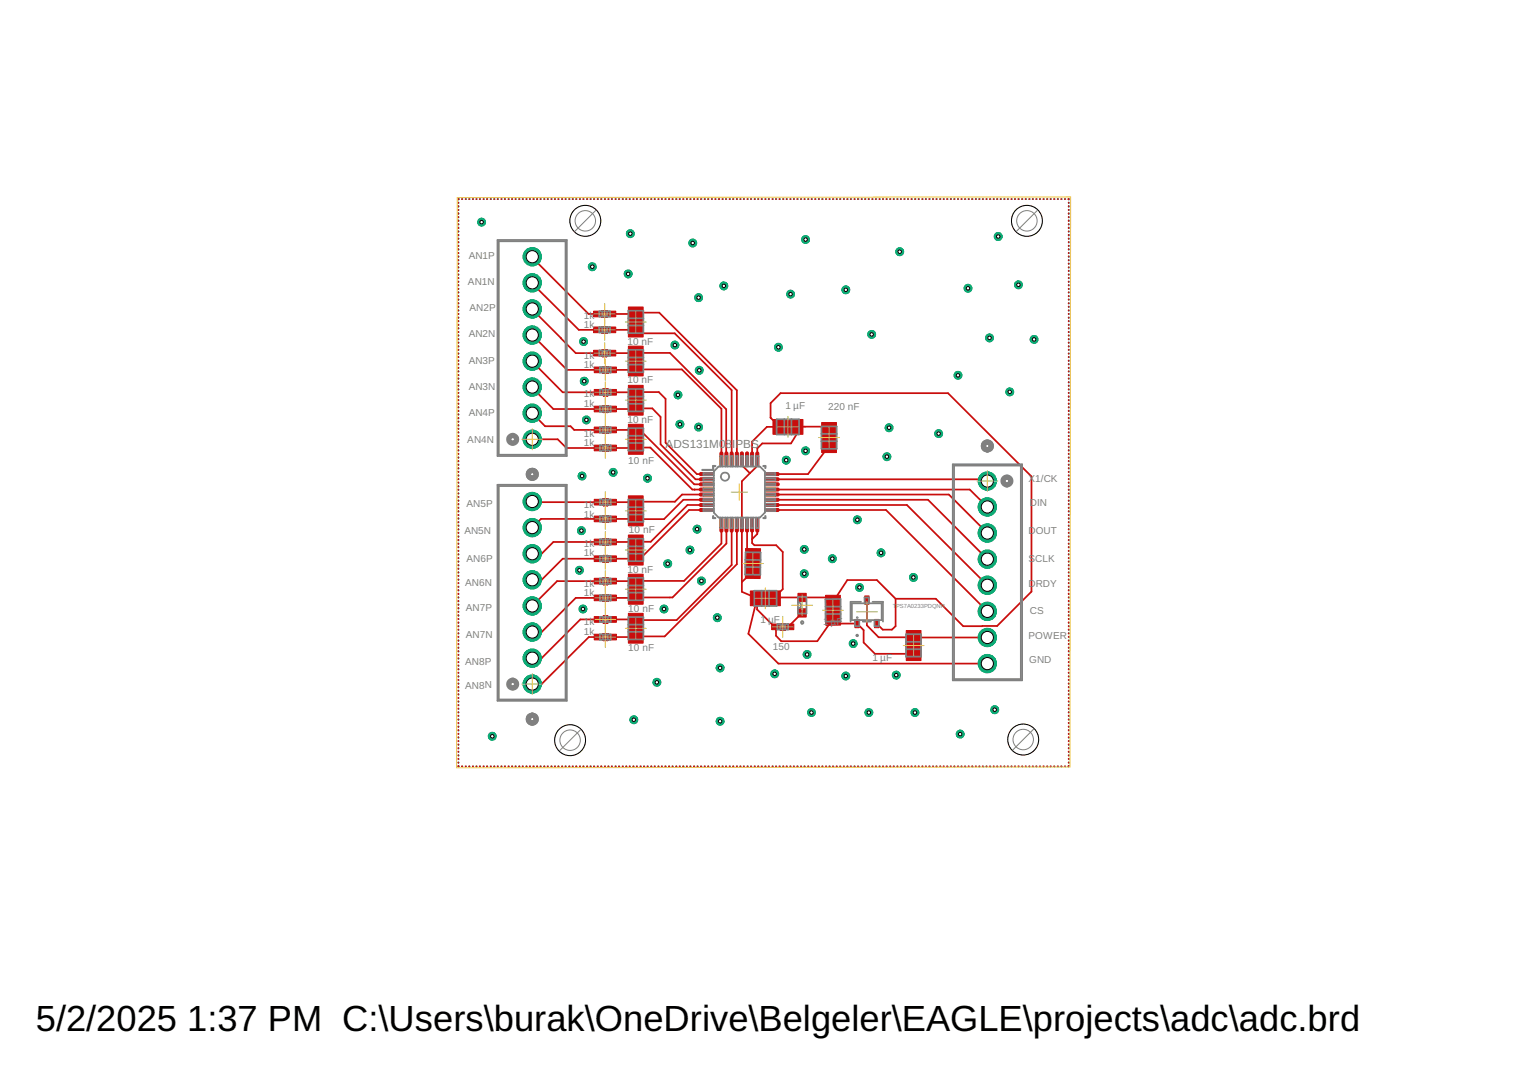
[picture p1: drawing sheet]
<svg xmlns="http://www.w3.org/2000/svg" width="148mm" height="105mm" viewBox="0 0 148 105" stroke-linecap="round" stroke-linejoin="round" font-family="sans-serif">
<defs><g id="words">
<g font-size="3.5">
<text x="3.5" y="100.3">5/2/2025</text>
<text x="18.2" y="100.3">1:37 PM C:\Users\burak\OneDrive\Belgeler\EAGLE\projects\adc\adc.brd</text>
</g>
<g font-size="1.1" fill="#808080">
<text x="64.8" y="43.6">ADS131M08</text>
<text x="71.3" y="43.6">IPBS</text>
</g>
<g font-size="1" fill="#808080">
<text x="45.6" y="27.8">AN1N</text>
<text x="45.6" y="25.2">AN1P</text>
<text x="45.6" y="35.4">AN3P</text>
<text x="45.6" y="32.8">AN2N</text>
<text x="45.7" y="30.3">AN2P</text>
<text x="56.8" y="35.8">1k</text>
<text x="56.8" y="34.9">1k</text>
<text x="56.8" y="31.9">1k</text>
<text x="56.8" y="31">1k</text>
<text x="61.1" y="33.6">10 nF</text>
<text x="45.6" y="40.5">AN4P</text>
<text x="45.6" y="37.9">AN3N</text>
<text x="56.8" y="39.6">1k</text>
<text x="56.8" y="38.7">1k</text>
<text x="61.1" y="41.1">10 nF</text>
<text x="61.1" y="37.3">10 nF</text>
<text x="76.5" y="39.8">1 µF</text>
<text x="80.6" y="39.9">220 nF</text>
<text x="45.5" y="43.1">AN4N</text>
<text x="56.8" y="43.4">1k</text>
<text x="56.8" y="42.5">1k</text>
<text x="61.2" y="45.1">10 nF</text>
<text x="100.1" y="46.9">X1/CK</text>
<text x="45.2" y="52">AN5N</text>
<text x="45.4" y="49.3">AN5P</text>
<text x="56.8" y="53.2">1k</text>
<text x="56.8" y="50.3">1k</text>
<text x="56.8" y="49.4">1k</text>
<text x="61.2" y="51.9">10 nF</text>
<text x="100.1" y="52">DOUT</text>
<text x="100.3" y="49.2">DIN</text>
<text x="45.3" y="57">AN6N</text>
<text x="45.3" y="59.4">AN7P</text>
<text x="45.4" y="54.7">AN6P</text>
<text x="56.8" y="58">1k</text>
<text x="56.8" y="57.1">1k</text>
<text x="56.8" y="54.1">1k</text>
<text x="61.1" y="55.7">10 nF</text>
<text x="61.2" y="59.5">10 nF</text>
<text x="100.1" y="54.7">SCLK</text>
<text x="100.1" y="57.1">DRDY</text>
<text x="100.3" y="59.7">CS</text>
<text x="45.3" y="64.7">AN8P</text>
<text x="45.3" y="62.1">AN7N</text>
<text x="56.8" y="61.8">1k</text>
<text x="56.8" y="60.8">1k</text>
<text x="61.2" y="63.4">10 nF</text>
<text x="74" y="60.6">1 µF</text>
<text x="75.2" y="63.2">150</text>
<text x="80.1" y="60.8">1 µF</text>
<text x="84.9" y="64.3">1 µF</text>
<text x="100.1" y="62.2">POWER</text>
<text x="100.2" y="64.5">GND</text>
<text x="45.3" y="67" transform="rotate(-1 45.3 67)">AN8N</text>
</g>
<g font-size=".6" fill="#808080">
<text x="86.9" y="59.2">T</text>
<text x="87.2" y="59.2">PS7A0233PDQNR</text>
</g>
</g></defs>
<g fill="none" stroke="#808080" stroke-width=".51">
<circle cx="51.8" cy="46.1" r=".39"/>
<circle cx="96.1" cy="43.4" r=".39"/>
<circle cx="51.8" cy="70" r=".39"/>
</g>
<g fill="none" stroke="#0696d7" stroke-width=".17">
<path d="M44.6 19.7h.1M44.7 19.4h-.1M45 19.4h.1M45.3 19.4h.1M45.7 19.4h.1M46 19.4h.1M46.4 19.4h.1M46.7 19.4h.1M47.1 19.4h.1M47.4 19.4h.1M47.8 19.4h.1M48.1 19.4h.1"/>
<path d="M48.5 19.4h.1M48.8 19.4h.1M49.1 19.4h.1M49.5 19.4h.1M49.8 19.4h.1M50.2 19.4h.1M50.5 19.4h.1M50.9 19.4h.1M51.2 19.4h.1M51.6 19.4h.1M51.9 19.4h.1M52.3 19.4h.1"/>
<path d="M52.6 19.4h.1M53 19.4h.1M53.3 19.4h.1M53.7 19.4h.1M54 19.4h.1M54.4 19.4h.1M54.7 19.4h.1M55.1 19.4h.1M55.4 19.4h.1M55.8 19.4h.1M56.1 19.4h.1M56.5 19.4h.1"/>
<path d="M56.8 19.4h.1M57.1 19.4h.1M57.5 19.4h.1M57.8 19.4h.1M58.2 19.4h.1M58.5 19.4h.1M58.9 19.4h.1M59.2 19.4h.1M59.6 19.4h.1M59.9 19.4h.1M60.3 19.4h.1M60.6 19.4h.1"/>
<path d="M61 19.4h.1M61.3 19.4h.1M61.7 19.4h.1M62 19.4h.1M62.4 19.4h.1M62.7 19.4h.1M63.1 19.4h.1M63.4 19.4h.1M63.7 19.4h.1M64.1 19.4h.1M64.4 19.4h.1M64.8 19.4h.1"/>
<path d="M65.1 19.4h.1M65.5 19.4h.1M65.8 19.4h.1M66.2 19.4h.1M66.5 19.4h.1M66.9 19.4h.1M67.2 19.4h.1M67.6 19.4h.1M67.9 19.4h.1M68.3 19.4h.1M68.6 19.4h.1M68.9 19.4h.1"/>
<path d="M69.3 19.4h.1M69.6 19.4h.1M70 19.4h.1M70.3 19.4h.1M70.7 19.4h.1M71 19.4h.1M71.4 19.4h.1M71.7 19.4h.1M72.1 19.4h.1M72.4 19.4h.1M72.8 19.4h.1M73.1 19.4h.1"/>
<path d="M73.5 19.4h.1M73.8 19.4h.1M74.2 19.4h.1M74.5 19.4h.1M74.8 19.4h.1M75.2 19.4h.1M75.5 19.4h.1M75.9 19.4h.1M76.2 19.4h.1M76.6 19.4h.1M76.9 19.4h.1M77.3 19.4h.1"/>
<path d="M77.6 19.4h.1M78 19.4h.1M78.3 19.4h.1M78.7 19.4h.1M79 19.4h.1M79.4 19.4h.1M79.7 19.4h.1M80.1 19.4h.1M80.4 19.4h.1M80.8 19.4h.1M81.1 19.4h.1M81.4 19.4h.1"/>
<path d="M81.8 19.4h.1M82.1 19.4h.1M82.5 19.4h.1M82.8 19.4h.1M83.2 19.4h.1M83.5 19.4h.1M83.9 19.4h.1M84.2 19.4h.1M84.6 19.4h.1M84.9 19.4h.1M85.3 19.4h.1M85.6 19.4h.1"/>
<path d="M86 19.4h.1M86.3 19.4h.1M86.7 19.4h.1M87 19.4h.1M87.4 19.4h.1M87.7 19.4h.1M88.1 19.4h.1M88.4 19.4h.1M88.8 19.4h.1M89.1 19.4h.1M89.4 19.4h.1M89.8 19.4h.1"/>
<path d="M90.1 19.4h.1M90.5 19.4h.1M90.8 19.4h.1M91.2 19.4h.1M91.5 19.4h.1M91.9 19.4h.1M92.2 19.4h.1M92.6 19.4h.1M92.9 19.4h.1M93.3 19.4h.1M93.6 19.4h.1M94 19.4h.1"/>
<path d="M94.3 19.4h.1M94.6 19.4h.1M95 19.4h.1M95.3 19.4h.1M95.7 19.4h.1M96 19.4h.1M96.4 19.4h.1M96.7 19.4h.1M97.1 19.4h.1M97.4 19.4h.1M97.8 19.4h.1M98.1 19.4h.1"/>
<path d="M98.5 19.4h.1M98.8 19.4h.1M99.2 19.4h.1M99.5 19.4h.1M99.9 19.4h.1M100.2 19.4h.1M100.5 19.4h.1M100.9 19.4h.1M101.2 19.4h.1M101.6 19.4h.1M101.9 19.4h.1M102.3 19.4h.1"/>
<path d="M102.6 19.4h.1M103 19.4h.1M103.3 19.4h.1M103.7 19.4h.1M104 19.4h.1M104.1 19.7h.1M44.6 20v.1M44.6 20.4h.1M44.6 20.7v.1M44.6 21.1h.1M44.6 21.4v.1M44.6 21.8h.1"/>
<path d="M44.6 22.1v.1M44.6 22.5h.1M44.6 22.8v.1M44.6 23.2h.1M44.6 23.5v.1M44.6 23.9h.1M44.6 24.2v.1M44.6 24.6h.1M44.6 24.9v.1M44.6 25.3h.1M44.6 25.6v.1M44.6 26h.1"/>
<path d="M44.6 26.3v.1M44.6 26.7h.1M44.6 27v.1M44.6 27.4h.1M44.6 27.7v.1M44.6 28.1h.1M44.6 28.4v.1M44.6 28.8h.1M44.6 29.1v.1M44.6 29.5h.1M44.6 29.8v.1M44.6 30.2h.1"/>
<path d="M44.6 30.5v.1M44.6 30.9h.1M44.6 31.2v.1M44.6 31.6h.1M44.6 31.9v.1M44.6 32.3h.1M44.6 32.6v.1M44.6 33h.1M44.6 33.3v.1M44.6 33.7h.1M44.6 34v.1M44.6 34.4h.1"/>
<path d="M44.6 34.7v.1M44.6 35.1h.1M44.6 35.4v.1M44.6 35.8h.1M44.6 36.1v.1M44.6 36.5h.1M44.6 36.8v.1M44.6 37.2h.1M44.6 37.5h.1M44.6 37.9h.1M44.6 38.2h.1M44.6 38.6h.1"/>
<path d="M44.6 38.9h.1M44.6 39.3h.1M44.6 39.6h.1M44.6 40h.1M104.1 20v.1M104.1 20.4h.1M104.1 20.7v.1M104.1 21.1h.1M104.1 21.4v.1M104.1 21.8h.1M104.1 22.1v.1M104.1 22.5h.1"/>
<path d="M104.1 22.8v.1M104.1 23.2h.1M104.1 23.5v.1M104.1 23.9h.1M104.1 24.2v.1M104.1 24.6h.1M104.1 24.9v.1M104.1 25.3h.1M104.1 25.6v.1M104.1 26h.1M104.1 26.3v.1M104.1 26.7h.1"/>
<path d="M104.1 27v.1M104.1 27.4h.1M104.1 27.7v.1M104.1 28.1h.1M104.1 28.4v.1M104.1 28.8h.1M104.1 29.1v.1M104.1 29.5h.1M104.1 29.8v.1M104.1 30.2h.1M104.1 30.5v.1M104.1 30.9h.1"/>
<path d="M104.1 31.2v.1M104.1 31.6h.1M104.1 31.9v.1M104.1 32.3h.1M104.1 32.6v.1M104.1 33h.1M104.1 33.3v.1M104.1 33.7h.1M104.1 34v.1M104.1 34.4h.1M104.1 34.7v.1M104.1 35.1h.1"/>
<path d="M104.1 35.4v.1M104.1 35.8h.1M104.1 36.1v.1M104.1 36.5h.1M104.1 36.8v.1M104.1 37.2h.1M104.1 37.5h.1M104.1 37.9h.1M104.1 38.2h.1M104.1 38.6h.1M104.1 38.9h.1M104.1 39.3h.1"/>
<path d="M104.1 39.6h.1M104.1 40h.1M44.6 40.3h.1M44.6 40.7h.1M44.6 41h.1M44.6 41.4h.1M44.6 41.7h.1M44.6 42.1h.1M44.6 42.4h.1M44.6 42.8h.1M44.6 43.1h.1M44.6 43.5h.1"/>
<path d="M44.6 43.8h.1M44.6 44.2h.1M44.6 44.5h.1M44.6 44.9h.1M44.6 45.2h.1M44.6 45.6h.1M44.6 45.9h.1M44.6 46.2v.1M44.6 46.6h.1M44.6 46.9v.1M44.6 47.3h.1M44.6 47.6v.1"/>
<path d="M44.6 48h.1M44.6 48.3v.1M44.6 48.7h.1M44.6 49v.1M44.6 49.4h.1M44.6 49.7v.1M44.6 50.1h.1M44.6 50.4v.1M44.6 50.8h.1M44.6 51.1v.1M44.6 51.5h.1M44.6 51.8v.1"/>
<path d="M44.6 52.2h.1M44.6 52.5v.1M44.6 52.9h.1M44.6 53.2v.1M44.6 53.6h.1M44.6 53.9v.1M44.6 54.3h.1M44.6 54.6v.1M44.6 55h.1M44.6 55.3v.1M44.6 55.7h.1M44.6 56h.1"/>
<path d="M44.6 56.4h.1M44.6 56.7h.1M44.6 57.1h.1M44.6 57.4h.1M44.6 57.8h.1M44.6 58.1h.1M44.6 58.5h.1M44.6 58.8h.1M44.6 59.2h.1M44.6 59.5h.1M44.6 59.9h.1M104.1 40.3h.1"/>
<path d="M104.1 40.7h.1M104.1 41h.1M104.1 41.4h.1M104.1 41.7h.1M104.1 42.1h.1M104.1 42.4h.1M104.1 42.8h.1M104.1 43.1h.1M104.1 43.5h.1M104.1 43.8h.1M104.1 44.2h.1M104.1 44.5h.1"/>
<path d="M104.1 44.9h.1M104.1 45.2h.1M104.1 45.6h.1M104.1 45.9h.1M104.1 46.2v.1M104.1 46.6h.1M104.1 46.9v.1M104.1 47.3h.1M104.1 47.6v.1M104.1 48h.1M104.1 48.3v.1M104.1 48.7h.1"/>
<path d="M104.1 49v.1M104.1 49.4h.1M104.1 49.7v.1M104.1 50.1h.1M104.1 50.4v.1M104.1 50.8h.1M104.1 51.1v.1M104.1 51.5h.1M104.1 51.8v.1M104.1 52.2h.1M104.1 52.5v.1M104.1 52.9h.1"/>
<path d="M104.1 53.2v.1M104.1 53.6h.1M104.1 53.9v.1M104.1 54.3h.1M104.1 54.6v.1M104.1 55h.1M104.1 55.3v.1M104.1 55.7h.1M104.1 56h.1M104.1 56.4h.1M104.1 56.7h.1M104.1 57.1h.1"/>
<path d="M104.1 57.4h.1M104.1 57.8h.1M104.1 58.1h.1M104.1 58.5h.1M104.1 58.8h.1M104.1 59.2h.1M104.1 59.5h.1M104.1 59.9h.1M44.6 60.2h.1M44.6 60.6h.1M44.6 60.9h.1M44.6 61.3h.1"/>
<path d="M44.6 61.6h.1M44.6 62h.1M44.6 62.3h.1M44.6 62.7h.1M44.6 63h.1M44.6 63.4h.1M44.6 63.7h.1M44.6 64.1h.1M44.6 64.4h.1M44.6 64.7v.1M44.6 65.1h.1M44.6 65.4v.1"/>
<path d="M44.6 65.8h.1M44.6 66.1v.1M44.6 66.5h.1M44.6 66.8v.1M44.6 67.2h.1M44.6 67.5v.1M44.6 67.9h.1M44.6 68.2v.1M44.6 68.6h.1M44.6 68.9v.1M44.6 69.3h.1M44.6 69.6v.1"/>
<path d="M44.6 70h.1M44.6 70.3v.1M44.6 70.7h.1M44.6 71v.1M44.6 71.4h.1M44.6 71.7v.1M44.6 72.1h.1M44.6 72.4v.1M44.6 72.8h.1M44.6 73.1v.1M44.6 73.5h.1M44.6 73.8v.1"/>
<path d="M44.6 74.2h.1M44.6 74.5l.1 .1M45 74.6h.1M45.3 74.6h.1M45.7 74.6h.1M46 74.6h.1M46.4 74.6h.1M46.7 74.6h.1M47.1 74.6h.1M47.4 74.6h.1M47.8 74.6h.1M48.1 74.6h.1"/>
<path d="M48.5 74.6h.1M48.8 74.6h.1M49.1 74.6h.1M49.5 74.6h.1M49.8 74.6h.1M50.2 74.6h.1M50.5 74.6h.1M50.9 74.6h.1M51.2 74.6h.1M51.6 74.6h.1M51.9 74.6h.1M52.3 74.6h.1"/>
<path d="M52.6 74.6h.1M53 74.6h.1M53.3 74.6h.1M53.7 74.6h.1M54 74.6h.1M54.4 74.6h.1M54.7 74.6h.1M55.1 74.6h.1M55.4 74.6h.1M55.8 74.6h.1M56.1 74.6h.1M56.5 74.6h.1"/>
<path d="M56.8 74.6h.1M57.1 74.6h.1M57.5 74.6h.1M57.8 74.6h.1M58.2 74.6h.1M58.5 74.6h.1M58.9 74.6h.1M59.2 74.6h.1M59.6 74.6h.1M59.9 74.6h.1M60.3 74.6h.1M60.6 74.6h.1"/>
<path d="M61 74.6h.1M61.3 74.6h.1M61.7 74.6h.1M62 74.6h.1M62.4 74.6h.1M62.7 74.6h.1M63.1 74.6h.1M63.4 74.6h.1M63.7 74.6h.1M64.1 74.6h.1M64.4 74.6h.1M64.8 74.6h.1"/>
<path d="M65.1 74.6h.1M65.5 74.6h.1M65.8 74.6h.1M66.2 74.6h.1M66.5 74.6h.1M66.9 74.6h.1M67.2 74.6h.1M67.6 74.6h.1M67.9 74.6h.1M68.3 74.6h.1M68.6 74.6h.1M68.9 74.6h.1"/>
<path d="M69.3 74.6h.1M69.6 74.6h.1M70 74.6h.1M70.3 74.6h.1M70.7 74.6h.1M71 74.6h.1M71.4 74.6h.1M71.7 74.6h.1M72.1 74.6h.1M72.4 74.6h.1M72.8 74.6h.1M73.1 74.6h.1"/>
<path d="M73.5 74.6h.1M73.8 74.6h.1M74.2 74.6h.1M74.5 74.6h.1M74.8 74.6h.1M75.2 74.6h.1M75.5 74.6h.1M75.9 74.6h.1M76.2 74.6h.1M76.6 74.6h.1M76.9 74.6h.1M77.3 74.6h.1"/>
<path d="M77.6 74.6h.1M78 74.6h.1M78.3 74.6h.1M78.7 74.6h.1M79 74.6h.1M79.4 74.6h.1M79.7 74.6h.1M80.1 74.6h.1M80.4 74.6h.1M80.8 74.6h.1M81.1 74.6h.1M81.4 74.6h.1"/>
<path d="M81.8 74.6h.1M82.1 74.6h.1M82.5 74.6h.1M82.8 74.6h.1M83.2 74.6h.1M83.5 74.6h.1M83.9 74.6h.1M84.2 74.6h.1M84.6 74.6h.1M84.9 74.6h.1M85.3 74.6h.1M85.6 74.6h.1"/>
<path d="M86 74.6h.1M86.3 74.6h.1M86.7 74.6h.1M87 74.6h.1M87.4 74.6h.1M87.7 74.6h.1M88.1 74.6h.1M88.4 74.6h.1M88.8 74.6h.1M89.1 74.6h.1M89.4 74.6h.1M89.8 74.6h.1"/>
<path d="M90.1 74.6h.1M90.5 74.6h.1M90.8 74.6h.1M91.2 74.6h.1M91.5 74.6h.1M91.9 74.6h.1M92.2 74.6h.1M92.6 74.6h.1M92.9 74.6h.1M93.3 74.6h.1M93.6 74.6h.1M94 74.6h.1"/>
<path d="M94.3 74.6h.1M94.6 74.6h.1M95 74.6h.1M95.3 74.6h.1M95.7 74.6h.1M96 74.6h.1M96.4 74.6h.1M96.7 74.6h.1M97.1 74.6h.1M97.4 74.6h.1M97.8 74.6h.1M98.1 74.6h.1"/>
<path d="M98.5 74.6h.1M98.8 74.6h.1M99.2 74.6h.1M99.5 74.6h.1M99.9 74.6h.1M100.2 74.6h.1M100.5 74.6h.1M100.9 74.6h.1M101.2 74.6h.1M101.6 74.6h.1M101.9 74.6h.1M102.3 74.6h.1"/>
<path d="M102.6 74.6h.1M103 74.6h.1M103.3 74.6h.1M103.7 74.6h.1M104.1 74.5l-.1 .1M104.1 60.2h.1M104.1 60.6h.1M104.1 60.9h.1M104.1 61.3h.1M104.1 61.6h.1M104.1 62h.1M104.1 62.3h.1"/>
<path d="M104.1 62.7h.1M104.1 63h.1M104.1 63.4h.1M104.1 63.7h.1M104.1 64.1h.1M104.1 64.4h.1M104.1 64.7v.1M104.1 65.1h.1M104.1 65.4v.1M104.1 65.8h.1M104.1 66.1v.1M104.1 66.5h.1"/>
<path d="M104.1 66.8v.1M104.1 67.2h.1M104.1 67.5v.1M104.1 67.9h.1M104.1 68.2v.1M104.1 68.6h.1M104.1 68.9v.1M104.1 69.3h.1M104.1 69.6v.1M104.1 70h.1M104.1 70.3v.1M104.1 70.7h.1"/>
<path d="M104.1 71v.1M104.1 71.4h.1M104.1 71.7v.1M104.1 72.1h.1M104.1 72.4v.1M104.1 72.8h.1M104.1 73.1v.1M104.1 73.5h.1M104.1 73.8v.1M104.1 74.2h.1"/>
</g>
<circle cx="51.8" cy="42.7" r=".89" fill="#0dab76" stroke="#0dab76" stroke-width=".1"/>
<circle cx="51.8" cy="42.7" r=".59" fill="#fff" stroke="#000" stroke-width=".1"/>
<circle cx="51.8" cy="40.2" r=".89" fill="#0dab76" stroke="#0dab76" stroke-width=".1"/>
<circle cx="51.8" cy="40.2" r=".59" fill="#fff" stroke="#000" stroke-width=".1"/>
<circle cx="51.8" cy="37.7" r=".89" fill="#0dab76" stroke="#0dab76" stroke-width=".1"/>
<circle cx="51.8" cy="37.7" r=".59" fill="#fff" stroke="#000" stroke-width=".1"/>
<circle cx="51.8" cy="35.1" r=".89" fill="#0dab76" stroke="#0dab76" stroke-width=".1"/>
<circle cx="51.8" cy="35.1" r=".59" fill="#fff" stroke="#000" stroke-width=".1"/>
<circle cx="51.8" cy="32.6" r=".89" fill="#0dab76" stroke="#0dab76" stroke-width=".1"/>
<circle cx="51.8" cy="32.6" r=".59" fill="#fff" stroke="#000" stroke-width=".1"/>
<circle cx="51.8" cy="30.1" r=".89" fill="#0dab76" stroke="#0dab76" stroke-width=".1"/>
<circle cx="51.8" cy="30.1" r=".59" fill="#fff" stroke="#000" stroke-width=".1"/>
<circle cx="51.8" cy="27.5" r=".89" fill="#0dab76" stroke="#0dab76" stroke-width=".1"/>
<circle cx="51.8" cy="27.5" r=".59" fill="#fff" stroke="#000" stroke-width=".1"/>
<circle cx="51.8" cy="25" r=".89" fill="#0dab76" stroke="#0dab76" stroke-width=".1"/>
<circle cx="51.8" cy="25" r=".59" fill="#fff" stroke="#000" stroke-width=".1"/>
<circle cx="51.8" cy="66.5" r=".89" fill="#0dab76" stroke="#0dab76" stroke-width=".1"/>
<circle cx="51.8" cy="66.5" r=".59" fill="#fff" stroke="#000" stroke-width=".1"/>
<circle cx="51.8" cy="64" r=".89" fill="#0dab76" stroke="#0dab76" stroke-width=".1"/>
<circle cx="51.8" cy="64" r=".59" fill="#fff" stroke="#000" stroke-width=".1"/>
<circle cx="51.8" cy="61.5" r=".89" fill="#0dab76" stroke="#0dab76" stroke-width=".1"/>
<circle cx="51.8" cy="61.5" r=".59" fill="#fff" stroke="#000" stroke-width=".1"/>
<circle cx="51.8" cy="58.9" r=".89" fill="#0dab76" stroke="#0dab76" stroke-width=".1"/>
<circle cx="51.8" cy="58.9" r=".59" fill="#fff" stroke="#000" stroke-width=".1"/>
<circle cx="51.8" cy="56.4" r=".89" fill="#0dab76" stroke="#0dab76" stroke-width=".1"/>
<circle cx="51.8" cy="56.4" r=".59" fill="#fff" stroke="#000" stroke-width=".1"/>
<circle cx="51.8" cy="53.9" r=".89" fill="#0dab76" stroke="#0dab76" stroke-width=".1"/>
<circle cx="51.8" cy="53.9" r=".59" fill="#fff" stroke="#000" stroke-width=".1"/>
<circle cx="51.8" cy="51.3" r=".89" fill="#0dab76" stroke="#0dab76" stroke-width=".1"/>
<circle cx="51.8" cy="51.3" r=".59" fill="#fff" stroke="#000" stroke-width=".1"/>
<circle cx="51.8" cy="48.8" r=".89" fill="#0dab76" stroke="#0dab76" stroke-width=".1"/>
<circle cx="51.8" cy="48.8" r=".59" fill="#fff" stroke="#000" stroke-width=".1"/>
<circle cx="96.1" cy="46.8" r=".89" fill="#0dab76" stroke="#0dab76" stroke-width=".1"/>
<circle cx="96.1" cy="46.8" r=".59" fill="#fff" stroke="#000" stroke-width=".1"/>
<circle cx="96.1" cy="49.3" r=".89" fill="#0dab76" stroke="#0dab76" stroke-width=".1"/>
<circle cx="96.1" cy="49.3" r=".59" fill="#fff" stroke="#000" stroke-width=".1"/>
<circle cx="96.1" cy="51.9" r=".89" fill="#0dab76" stroke="#0dab76" stroke-width=".1"/>
<circle cx="96.1" cy="51.9" r=".59" fill="#fff" stroke="#000" stroke-width=".1"/>
<circle cx="96.1" cy="54.4" r=".89" fill="#0dab76" stroke="#0dab76" stroke-width=".1"/>
<circle cx="96.1" cy="54.4" r=".59" fill="#fff" stroke="#000" stroke-width=".1"/>
<circle cx="96.1" cy="56.9" r=".89" fill="#0dab76" stroke="#0dab76" stroke-width=".1"/>
<circle cx="96.1" cy="56.9" r=".59" fill="#fff" stroke="#000" stroke-width=".1"/>
<circle cx="96.1" cy="59.5" r=".89" fill="#0dab76" stroke="#0dab76" stroke-width=".1"/>
<circle cx="96.1" cy="59.5" r=".59" fill="#fff" stroke="#000" stroke-width=".1"/>
<circle cx="96.1" cy="62" r=".89" fill="#0dab76" stroke="#0dab76" stroke-width=".1"/>
<circle cx="96.1" cy="62" r=".59" fill="#fff" stroke="#000" stroke-width=".1"/>
<circle cx="96.1" cy="64.6" r=".89" fill="#0dab76" stroke="#0dab76" stroke-width=".1"/>
<circle cx="96.1" cy="64.6" r=".59" fill="#fff" stroke="#000" stroke-width=".1"/>
<circle cx="82.3" cy="28.2" r=".38" fill="#0dab76" stroke="#0dab76" stroke-width=".1"/>
<circle cx="82.3" cy="28.2" r=".17" fill="#fff" stroke="#000" stroke-width=".1"/>
<circle cx="70.1" cy="65" r=".38" fill="#0dab76" stroke="#0dab76" stroke-width=".1"/>
<circle cx="70.1" cy="65" r=".17" fill="#fff" stroke="#000" stroke-width=".1"/>
<circle cx="66" cy="38.4" r=".38" fill="#0dab76" stroke="#0dab76" stroke-width=".1"/>
<circle cx="66" cy="38.4" r=".17" fill="#fff" stroke="#000" stroke-width=".1"/>
<circle cx="56.4" cy="55.5" r=".38" fill="#0dab76" stroke="#0dab76" stroke-width=".1"/>
<circle cx="56.4" cy="55.5" r=".17" fill="#fff" stroke="#000" stroke-width=".1"/>
<circle cx="70.5" cy="27.8" r=".38" fill="#0dab76" stroke="#0dab76" stroke-width=".1"/>
<circle cx="70.5" cy="27.8" r=".17" fill="#fff" stroke="#000" stroke-width=".1"/>
<circle cx="94.2" cy="28" r=".38" fill="#0dab76" stroke="#0dab76" stroke-width=".1"/>
<circle cx="94.2" cy="28" r=".17" fill="#fff" stroke="#000" stroke-width=".1"/>
<circle cx="79" cy="69.3" r=".38" fill="#0dab76" stroke="#0dab76" stroke-width=".1"/>
<circle cx="79" cy="69.3" r=".17" fill="#fff" stroke="#000" stroke-width=".1"/>
<circle cx="61.7" cy="70" r=".38" fill="#0dab76" stroke="#0dab76" stroke-width=".1"/>
<circle cx="61.7" cy="70" r=".17" fill="#fff" stroke="#000" stroke-width=".1"/>
<circle cx="93.5" cy="71.4" r=".38" fill="#0dab76" stroke="#0dab76" stroke-width=".1"/>
<circle cx="93.5" cy="71.4" r=".17" fill="#fff" stroke="#000" stroke-width=".1"/>
<circle cx="93.3" cy="36.5" r=".38" fill="#0dab76" stroke="#0dab76" stroke-width=".1"/>
<circle cx="93.3" cy="36.5" r=".17" fill="#fff" stroke="#000" stroke-width=".1"/>
<circle cx="85.8" cy="53.8" r=".38" fill="#0dab76" stroke="#0dab76" stroke-width=".1"/>
<circle cx="85.8" cy="53.8" r=".17" fill="#fff" stroke="#000" stroke-width=".1"/>
<circle cx="67.2" cy="53.5" r=".38" fill="#0dab76" stroke="#0dab76" stroke-width=".1"/>
<circle cx="67.2" cy="53.5" r=".17" fill="#fff" stroke="#000" stroke-width=".1"/>
<circle cx="75.8" cy="33.8" r=".38" fill="#0dab76" stroke="#0dab76" stroke-width=".1"/>
<circle cx="75.8" cy="33.8" r=".17" fill="#fff" stroke="#000" stroke-width=".1"/>
<circle cx="86.6" cy="41.6" r=".38" fill="#0dab76" stroke="#0dab76" stroke-width=".1"/>
<circle cx="86.6" cy="41.6" r=".17" fill="#fff" stroke="#000" stroke-width=".1"/>
<circle cx="61.2" cy="26.6" r=".38" fill="#0dab76" stroke="#0dab76" stroke-width=".1"/>
<circle cx="61.2" cy="26.6" r=".17" fill="#fff" stroke="#000" stroke-width=".1"/>
<circle cx="100.7" cy="33" r=".38" fill="#0dab76" stroke="#0dab76" stroke-width=".1"/>
<circle cx="100.7" cy="33" r=".17" fill="#fff" stroke="#000" stroke-width=".1"/>
<circle cx="70.1" cy="70.2" r=".38" fill="#0dab76" stroke="#0dab76" stroke-width=".1"/>
<circle cx="70.1" cy="70.2" r=".17" fill="#fff" stroke="#000" stroke-width=".1"/>
<circle cx="84.9" cy="32.5" r=".38" fill="#0dab76" stroke="#0dab76" stroke-width=".1"/>
<circle cx="84.9" cy="32.5" r=".17" fill="#fff" stroke="#000" stroke-width=".1"/>
<circle cx="83.5" cy="50.6" r=".38" fill="#0dab76" stroke="#0dab76" stroke-width=".1"/>
<circle cx="83.5" cy="50.6" r=".17" fill="#fff" stroke="#000" stroke-width=".1"/>
<circle cx="59.7" cy="46" r=".38" fill="#0dab76" stroke="#0dab76" stroke-width=".1"/>
<circle cx="59.7" cy="46" r=".17" fill="#fff" stroke="#000" stroke-width=".1"/>
<circle cx="68" cy="41.6" r=".38" fill="#0dab76" stroke="#0dab76" stroke-width=".1"/>
<circle cx="68" cy="41.6" r=".17" fill="#fff" stroke="#000" stroke-width=".1"/>
<circle cx="63.9" cy="66.4" r=".38" fill="#0dab76" stroke="#0dab76" stroke-width=".1"/>
<circle cx="63.9" cy="66.4" r=".17" fill="#fff" stroke="#000" stroke-width=".1"/>
<circle cx="87.6" cy="24.5" r=".38" fill="#0dab76" stroke="#0dab76" stroke-width=".1"/>
<circle cx="87.6" cy="24.5" r=".17" fill="#fff" stroke="#000" stroke-width=".1"/>
<circle cx="89.1" cy="69.3" r=".38" fill="#0dab76" stroke="#0dab76" stroke-width=".1"/>
<circle cx="89.1" cy="69.3" r=".17" fill="#fff" stroke="#000" stroke-width=".1"/>
<circle cx="84.6" cy="69.3" r=".38" fill="#0dab76" stroke="#0dab76" stroke-width=".1"/>
<circle cx="84.6" cy="69.3" r=".17" fill="#fff" stroke="#000" stroke-width=".1"/>
<circle cx="78.6" cy="63.7" r=".38" fill="#0dab76" stroke="#0dab76" stroke-width=".1"/>
<circle cx="78.6" cy="63.7" r=".17" fill="#fff" stroke="#000" stroke-width=".1"/>
<circle cx="83.7" cy="57.1" r=".38" fill="#0dab76" stroke="#0dab76" stroke-width=".1"/>
<circle cx="83.7" cy="57.1" r=".17" fill="#fff" stroke="#000" stroke-width=".1"/>
<circle cx="81" cy="54.4" r=".38" fill="#0dab76" stroke="#0dab76" stroke-width=".1"/>
<circle cx="81" cy="54.4" r=".17" fill="#fff" stroke="#000" stroke-width=".1"/>
<circle cx="88.9" cy="56.2" r=".38" fill="#0dab76" stroke="#0dab76" stroke-width=".1"/>
<circle cx="88.9" cy="56.2" r=".17" fill="#fff" stroke="#000" stroke-width=".1"/>
<circle cx="83.1" cy="62.6" r=".38" fill="#0dab76" stroke="#0dab76" stroke-width=".1"/>
<circle cx="83.1" cy="62.6" r=".17" fill="#fff" stroke="#000" stroke-width=".1"/>
<circle cx="82.3" cy="65.8" r=".38" fill="#0dab76" stroke="#0dab76" stroke-width=".1"/>
<circle cx="82.3" cy="65.8" r=".17" fill="#fff" stroke="#000" stroke-width=".1"/>
<circle cx="87.2" cy="65.7" r=".38" fill="#0dab76" stroke="#0dab76" stroke-width=".1"/>
<circle cx="87.2" cy="65.7" r=".17" fill="#fff" stroke="#000" stroke-width=".1"/>
<circle cx="75.4" cy="65.6" r=".38" fill="#0dab76" stroke="#0dab76" stroke-width=".1"/>
<circle cx="75.4" cy="65.6" r=".17" fill="#fff" stroke="#000" stroke-width=".1"/>
<circle cx="77" cy="28.6" r=".38" fill="#0dab76" stroke="#0dab76" stroke-width=".1"/>
<circle cx="77" cy="28.6" r=".17" fill="#fff" stroke="#000" stroke-width=".1"/>
<circle cx="67.4" cy="23.6" r=".38" fill="#0dab76" stroke="#0dab76" stroke-width=".1"/>
<circle cx="67.4" cy="23.6" r=".17" fill="#fff" stroke="#000" stroke-width=".1"/>
<circle cx="78.4" cy="23.3" r=".38" fill="#0dab76" stroke="#0dab76" stroke-width=".1"/>
<circle cx="78.4" cy="23.3" r=".17" fill="#fff" stroke="#000" stroke-width=".1"/>
<circle cx="97.2" cy="23" r=".38" fill="#0dab76" stroke="#0dab76" stroke-width=".1"/>
<circle cx="97.2" cy="23" r=".17" fill="#fff" stroke="#000" stroke-width=".1"/>
<circle cx="99.1" cy="27.7" r=".38" fill="#0dab76" stroke="#0dab76" stroke-width=".1"/>
<circle cx="99.1" cy="27.7" r=".17" fill="#fff" stroke="#000" stroke-width=".1"/>
<circle cx="96.3" cy="32.9" r=".38" fill="#0dab76" stroke="#0dab76" stroke-width=".1"/>
<circle cx="96.3" cy="32.9" r=".17" fill="#fff" stroke="#000" stroke-width=".1"/>
<circle cx="98.3" cy="38.1" r=".38" fill="#0dab76" stroke="#0dab76" stroke-width=".1"/>
<circle cx="98.3" cy="38.1" r=".17" fill="#fff" stroke="#000" stroke-width=".1"/>
<circle cx="91.4" cy="42.2" r=".38" fill="#0dab76" stroke="#0dab76" stroke-width=".1"/>
<circle cx="91.4" cy="42.2" r=".17" fill="#fff" stroke="#000" stroke-width=".1"/>
<circle cx="86.3" cy="44.4" r=".38" fill="#0dab76" stroke="#0dab76" stroke-width=".1"/>
<circle cx="86.3" cy="44.4" r=".17" fill="#fff" stroke="#000" stroke-width=".1"/>
<circle cx="69.8" cy="60.1" r=".38" fill="#0dab76" stroke="#0dab76" stroke-width=".1"/>
<circle cx="69.8" cy="60.1" r=".17" fill="#fff" stroke="#000" stroke-width=".1"/>
<circle cx="65" cy="54.8" r=".38" fill="#0dab76" stroke="#0dab76" stroke-width=".1"/>
<circle cx="65" cy="54.8" r=".17" fill="#fff" stroke="#000" stroke-width=".1"/>
<circle cx="67.9" cy="51.5" r=".38" fill="#0dab76" stroke="#0dab76" stroke-width=".1"/>
<circle cx="67.9" cy="51.5" r=".17" fill="#fff" stroke="#000" stroke-width=".1"/>
<circle cx="56.7" cy="46.3" r=".38" fill="#0dab76" stroke="#0dab76" stroke-width=".1"/>
<circle cx="56.7" cy="46.3" r=".17" fill="#fff" stroke="#000" stroke-width=".1"/>
<circle cx="63" cy="46.5" r=".38" fill="#0dab76" stroke="#0dab76" stroke-width=".1"/>
<circle cx="63" cy="46.5" r=".17" fill="#fff" stroke="#000" stroke-width=".1"/>
<circle cx="66.2" cy="41.3" r=".38" fill="#0dab76" stroke="#0dab76" stroke-width=".1"/>
<circle cx="66.2" cy="41.3" r=".17" fill="#fff" stroke="#000" stroke-width=".1"/>
<circle cx="46.9" cy="21.6" r=".38" fill="#0dab76" stroke="#0dab76" stroke-width=".1"/>
<circle cx="46.9" cy="21.6" r=".17" fill="#fff" stroke="#000" stroke-width=".1"/>
<circle cx="47.9" cy="71.6" r=".38" fill="#0dab76" stroke="#0dab76" stroke-width=".1"/>
<circle cx="47.9" cy="71.6" r=".17" fill="#fff" stroke="#000" stroke-width=".1"/>
<circle cx="57.1" cy="40.9" r=".38" fill="#0dab76" stroke="#0dab76" stroke-width=".1"/>
<circle cx="57.1" cy="40.9" r=".17" fill="#fff" stroke="#000" stroke-width=".1"/>
<circle cx="56.9" cy="37.1" r=".38" fill="#0dab76" stroke="#0dab76" stroke-width=".1"/>
<circle cx="56.9" cy="37.1" r=".17" fill="#fff" stroke="#000" stroke-width=".1"/>
<circle cx="56.8" cy="33.2" r=".38" fill="#0dab76" stroke="#0dab76" stroke-width=".1"/>
<circle cx="56.8" cy="33.2" r=".17" fill="#fff" stroke="#000" stroke-width=".1"/>
<circle cx="57.7" cy="26" r=".38" fill="#0dab76" stroke="#0dab76" stroke-width=".1"/>
<circle cx="57.7" cy="26" r=".17" fill="#fff" stroke="#000" stroke-width=".1"/>
<circle cx="61.4" cy="22.7" r=".38" fill="#0dab76" stroke="#0dab76" stroke-width=".1"/>
<circle cx="61.4" cy="22.7" r=".17" fill="#fff" stroke="#000" stroke-width=".1"/>
<circle cx="68" cy="29" r=".38" fill="#0dab76" stroke="#0dab76" stroke-width=".1"/>
<circle cx="68" cy="29" r=".17" fill="#fff" stroke="#000" stroke-width=".1"/>
<circle cx="68.1" cy="36" r=".38" fill="#0dab76" stroke="#0dab76" stroke-width=".1"/>
<circle cx="68.1" cy="36" r=".17" fill="#fff" stroke="#000" stroke-width=".1"/>
<circle cx="68.3" cy="56.5" r=".38" fill="#0dab76" stroke="#0dab76" stroke-width=".1"/>
<circle cx="68.3" cy="56.5" r=".17" fill="#fff" stroke="#000" stroke-width=".1"/>
<circle cx="64.6" cy="59.2" r=".38" fill="#0dab76" stroke="#0dab76" stroke-width=".1"/>
<circle cx="64.6" cy="59.2" r=".17" fill="#fff" stroke="#000" stroke-width=".1"/>
<circle cx="65.7" cy="33.6" r=".38" fill="#0dab76" stroke="#0dab76" stroke-width=".1"/>
<circle cx="65.7" cy="33.6" r=".17" fill="#fff" stroke="#000" stroke-width=".1"/>
<circle cx="78.4" cy="43.9" r=".38" fill="#0dab76" stroke="#0dab76" stroke-width=".1"/>
<circle cx="78.4" cy="43.9" r=".17" fill="#fff" stroke="#000" stroke-width=".1"/>
<circle cx="76.5" cy="44.8" r=".38" fill="#0dab76" stroke="#0dab76" stroke-width=".1"/>
<circle cx="76.5" cy="44.8" r=".17" fill="#fff" stroke="#000" stroke-width=".1"/>
<circle cx="78.3" cy="55.8" r=".38" fill="#0dab76" stroke="#0dab76" stroke-width=".1"/>
<circle cx="78.3" cy="55.8" r=".17" fill="#fff" stroke="#000" stroke-width=".1"/>
<circle cx="78.3" cy="53.4" r=".38" fill="#0dab76" stroke="#0dab76" stroke-width=".1"/>
<circle cx="78.3" cy="53.4" r=".17" fill="#fff" stroke="#000" stroke-width=".1"/>
<circle cx="96.8" cy="69" r=".38" fill="#0dab76" stroke="#0dab76" stroke-width=".1"/>
<circle cx="96.8" cy="69" r=".17" fill="#fff" stroke="#000" stroke-width=".1"/>
<circle cx="56.6" cy="51.6" r=".38" fill="#0dab76" stroke="#0dab76" stroke-width=".1"/>
<circle cx="56.6" cy="51.6" r=".17" fill="#fff" stroke="#000" stroke-width=".1"/>
<circle cx="56.7" cy="59.2" r=".38" fill="#0dab76" stroke="#0dab76" stroke-width=".1"/>
<circle cx="56.7" cy="59.2" r=".17" fill="#fff" stroke="#000" stroke-width=".1"/>
<g fill="#c90d0c" stroke="#c90d0c" stroke-width=".1">
<path d="M68.1 46h1.2l.2 .1-.2 .2h-1.1l-.1-.1z" fill-rule="evenodd"/>
<path d="M68.1 46.5h1.2l.2 .1-.2 .2h-1.1l-.1-.1z" fill-rule="evenodd"/>
<path d="M68.1 47h1.2l.2 .1-.2 .2h-1.1l-.1-.1z" fill-rule="evenodd"/>
<path d="M68.1 47.5h1.2l.2 .1-.2 .2h-1.1l-.1-.1z" fill-rule="evenodd"/>
<path d="M68.1 48h1.2l.2 .1-.2 .2h-1.1l-.1-.1z" fill-rule="evenodd"/>
<path d="M68.1 48.5h1.2l.2 .1-.2 .2h-1.1l-.1-.1z" fill-rule="evenodd"/>
<path d="M68.1 49h1.2l.2 .1-.2 .2h-1.1l-.1-.1z" fill-rule="evenodd"/>
<path d="M68.1 49.5h1.2l.2 .1-.2 .2h-1.1l-.1-.1z" fill-rule="evenodd"/>
<path d="M70.1 50.4h.2l.1 .1v1.1l-.2 .2-.1-.2z" fill-rule="evenodd"/>
<path d="M70.6 50.4h.2l.1 .1v1.1l-.2 .2-.1-.2z" fill-rule="evenodd"/>
<path d="M71.1 50.4h.2l.1 .1v1.1l-.2 .2-.1-.2z" fill-rule="evenodd"/>
<path d="M71.6 50.4h.2l.1 .1v1.1l-.2 .2-.1-.2z" fill-rule="evenodd"/>
<path d="M72.1 50.4h.2l.1 .1v1.1l-.2 .2-.1-.2z" fill-rule="evenodd"/>
<path d="M72.6 50.4h.2l.1 .1v1.1l-.2 .2-.1-.2z" fill-rule="evenodd"/>
<path d="M73.1 50.4h.2l.1 .1v1.1l-.2 .2-.1-.2z" fill-rule="evenodd"/>
<path d="M73.6 50.4h.2l.1 .1v1.1l-.2 .2-.1-.2z" fill-rule="evenodd"/>
<path d="M74.5 49.5h1.2l.2 .1-.2 .2h-1.1l-.1-.1z" fill-rule="evenodd"/>
<path d="M74.5 49h1.2l.2 .1-.2 .2h-1.1l-.1-.1z" fill-rule="evenodd"/>
<path d="M74.5 48.5h1.2l.2 .1-.2 .2h-1.1l-.1-.1z" fill-rule="evenodd"/>
<path d="M74.5 48h1.2l.2 .1-.2 .2h-1.1l-.1-.1z" fill-rule="evenodd"/>
<path d="M74.5 47.5h1.2l.2 .1-.2 .2h-1.1l-.1-.1z" fill-rule="evenodd"/>
<path d="M74.5 47h1.2l.2 .1-.2 .2h-1.1l-.1-.1z" fill-rule="evenodd"/>
<path d="M74.5 46.5h1.2l.2 .1-.2 .2h-1.1l-.1-.1z" fill-rule="evenodd"/>
<path d="M74.5 46h1.2l.2 .1-.2 .2h-1.1l-.1-.1z" fill-rule="evenodd"/>
<path d="M73.6 44h.2l.1 .1v1.1l-.2 .2-.1-.2z" fill-rule="evenodd"/>
<path d="M73.1 44h.2l.1 .1v1.1l-.2 .2-.1-.2z" fill-rule="evenodd"/>
<path d="M72.6 44h.2l.1 .1v1.1l-.2 .2-.1-.2z" fill-rule="evenodd"/>
<path d="M72.1 44h.2l.1 .1v1.1l-.2 .2-.1-.2z" fill-rule="evenodd"/>
<path d="M71.6 44h.2l.1 .1v1.1l-.2 .2-.1-.2z" fill-rule="evenodd"/>
<path d="M71.1 44h.2l.1 .1v1.1l-.2 .2-.1-.2z" fill-rule="evenodd"/>
<path d="M70.6 44h.2l.1 .1v1.1l-.2 .2-.1-.2z" fill-rule="evenodd"/>
<path d="M70.1 44h.2l.1 .1v1.1l-.2 .2-.1-.2z" fill-rule="evenodd"/>
</g>
<g fill="#c90d0c" stroke="#c90d0c" stroke-width=".1">
<path d="M59.1 30.3h.8v.5h-.8z"/>
<path d="M57.8 30.3h.8v.5h-.8z"/>
<path d="M61.2 29.9h1.4v1.3h-1.4z"/>
<path d="M61.2 31.5h1.4v1.3h-1.4z"/>
<path d="M61.2 33.7h1.4v1.3h-1.4z"/>
<path d="M61.2 35.3h1.4v1.3h-1.4z"/>
<path d="M61.2 37.5h1.4v1.3h-1.4z"/>
<path d="M61.2 39.1h1.4v1.3h-1.4z"/>
<path d="M61.2 41.3h1.4v1.3h-1.4z"/>
<path d="M61.2 42.9h1.4v1.3h-1.4z"/>
<path d="M61.2 48.2h1.4v1.4h-1.4z"/>
<path d="M61.2 49.8h1.4v1.4h-1.4z"/>
<path d="M61.2 52h1.4v1.4h-1.4z"/>
<path d="M61.2 53.7h1.4v1.3h-1.4z"/>
<path d="M61.2 55.9h1.4v1.3h-1.4z"/>
<path d="M61.2 57.5h1.4v1.3h-1.4z"/>
<path d="M61.2 59.7h1.4v1.3h-1.4z"/>
<path d="M61.2 61.3h1.4v1.3h-1.4z"/>
<path d="M59.1 31.8h.8v.6h-.8z"/>
<path d="M57.8 31.8h.8v.6h-.8z"/>
<path d="M59.1 34.1h.8v.5h-.8z"/>
<path d="M57.8 34.1h.8v.5h-.8z"/>
<path d="M59.2 35.7h.8v.6h-.8z"/>
<path d="M57.8 35.7h.9v.6h-.9z"/>
<path d="M59.2 37.9h.8v.5h-.8z"/>
<path d="M57.8 37.9h.9v.5h-.9z"/>
<path d="M59.2 39.5h.8v.6h-.8z"/>
<path d="M57.8 39.5h.9v.6h-.9z"/>
<path d="M59.2 41.6h.8v.5h-.8z"/>
<path d="M57.8 41.6h.9v.5h-.9z"/>
<path d="M59.2 43.3h.8v.6h-.8z"/>
<path d="M57.8 43.3h.9v.6h-.9z"/>
<path d="M59.2 48.6h.8v.5h-.8z"/>
<path d="M57.8 48.6h.9v.5h-.9z"/>
<path d="M59.2 50.2h.8v.6h-.8z"/>
<path d="M57.8 50.2h.9v.6h-.9z"/>
<path d="M59.2 52.5h.8v.5h-.8z"/>
<path d="M57.8 52.5h.9v.5h-.9z"/>
<path d="M59.2 54.1h.8v.5h-.8z"/>
<path d="M57.8 54.1h.9v.5h-.9z"/>
<path d="M59.2 56.3h.8v.5h-.8z"/>
<path d="M57.8 56.3h.9v.5h-.9z"/>
<path d="M59.2 57.9h.8v.5h-.8z"/>
<path d="M57.8 57.9h.9v.5h-.9z"/>
<path d="M59.2 60h.8v.5h-.8z"/>
<path d="M57.8 60h.9v.5h-.9z"/>
<path d="M59.2 61.7h.8v.6h-.8z"/>
<path d="M57.8 61.7h.9v.6h-.9z"/>
<path d="M74.7 57.5h1.3v1.4h-1.3z"/>
<path d="M73 57.5h1.4v1.4h-1.4z"/>
<path d="M76.9 40.8h1.3v1.4h-1.3z"/>
<path d="M75.2 40.8h1.4v1.4h-1.4z"/>
<path d="M80 42.7h1.4v1.3h-1.4z"/>
<path d="M80 41.1h1.4v1.3h-1.4z"/>
<path d="M72.6 55h1.4v1.3h-1.4z"/>
<path d="M72.6 53.4h1.4v1.3h-1.4z"/>
<path d="M76.4 60.7h.9v.6h-.9z"/>
<path d="M75.1 60.7h.9v.6h-.9z"/>
<path d="M88.2 62.9h1.5v1.4h-1.5z"/>
<path d="M88.2 61.3h1.5v1.4h-1.5z"/>
<path d="M80.4 57.9h1.4v1.3h-1.4z"/>
<path d="M80.4 59.5h1.4v1.3h-1.4z"/>
<path d="M77.7 59.2h.8v.8h-.8z"/>
<path d="M77.7 57.7h.8v.8h-.8z"/>
<path d="M83.2 60.3h.5v.8h-.5z"/>
<path d="M85.1 60.3h.5v.8h-.5z"/>
<path d="M84.2 58h.4v.8h-.4z"/>
</g>
<g fill="none" stroke="#c90d0c" stroke-width=".17">
<path d="M44.6 19.7h.1M44.7 19.4h-.1M45 19.4h.1M45.3 19.4h.1M45.7 19.4h.1M46 19.4h.1M46.4 19.4h.1M46.7 19.4h.1M47.1 19.4h.1M47.4 19.4h.1M47.8 19.4h.1M48.1 19.4h.1"/>
<path d="M48.4 19.4h.1M48.8 19.4h.1M49.1 19.4h.1M49.5 19.4h.1M49.8 19.4h.1M50.2 19.4h.1M50.5 19.4h.1M50.9 19.4h.1M51.2 19.4h.1M51.6 19.4h.1M51.9 19.4h.1M52.3 19.4h.1"/>
<path d="M52.6 19.4h.1M53 19.4h.1M53.3 19.4h.1M53.7 19.4h.1M54 19.4h.1M54.3 19.4h.1M54.7 19.4h.1M55 19.4h.1M55.4 19.4h.1M55.7 19.4h.1M56.1 19.4h.1M56.4 19.4h.1"/>
<path d="M56.8 19.4h.1M57.1 19.4h.1M57.5 19.4h.1M57.8 19.4h.1M58.2 19.4h.1M58.5 19.4h.1M58.9 19.4h.1M59.2 19.4h.1M59.5 19.4h.1M59.9 19.4h.1M60.2 19.4h.1M60.6 19.4h.1"/>
<path d="M60.9 19.4h.1M61.3 19.4h.1M61.6 19.4h.1M62 19.4h.1M62.3 19.4h.1M62.7 19.4h.1M63 19.4h.1M63.4 19.4h.1M63.7 19.4h.1M64.1 19.4h.1M64.4 19.4h.1M64.7 19.4h.1"/>
<path d="M65.1 19.4h.1M65.4 19.4h.1M65.8 19.4h.1M66.1 19.4h.1M66.5 19.4h.1M66.8 19.4h.1M67.2 19.4h.1M67.5 19.4h.1M67.9 19.4h.1M68.2 19.4h.1M68.6 19.4h.1M68.9 19.4h.1"/>
<path d="M69.3 19.4h.1M69.6 19.4h.1M70 19.4h.1M70.3 19.4h.1M70.7 19.4h.1M71 19.4h.1M71.4 19.4h.1M71.7 19.4h.1M72.1 19.4h.1M72.4 19.4h.1M72.7 19.4h.1M73.1 19.4h.1"/>
<path d="M73.4 19.4h.1M73.8 19.4h.1M74.1 19.4h.1M74.5 19.4h.1M74.8 19.4h.1M75.2 19.4h.1M75.5 19.4h.1M75.9 19.4h.1M76.2 19.4h.1M76.6 19.4h.1M76.9 19.4h.1M77.3 19.4h.1"/>
<path d="M77.6 19.4h.1M78 19.4h.1M78.3 19.4h.1M78.7 19.4h.1M79 19.4h.1M79.3 19.4h.1M79.7 19.4h.1M80 19.4h.1M80.4 19.4h.1M80.7 19.4h.1M81.1 19.4h.1M81.4 19.4h.1"/>
<path d="M81.8 19.4h.1M82.1 19.4h.1M82.5 19.4h.1M82.8 19.4h.1M83.2 19.4h.1M83.5 19.4h.1M83.9 19.4h.1M84.2 19.4h.1M84.5 19.4h.1M84.9 19.4h.1M85.2 19.4h.1M85.6 19.4h.1"/>
<path d="M85.9 19.4h.1M86.3 19.4h.1M86.6 19.4h.1M87 19.4h.1M87.3 19.4h.1M87.7 19.4h.1M88 19.4h.1M88.4 19.4h.1M88.7 19.4h.1M89.1 19.4h.1M89.4 19.4h.1M89.8 19.4h.1"/>
<path d="M90.1 19.4h.1M90.4 19.4h.1M90.8 19.4h.1M91.1 19.4h.1M91.5 19.4h.1M91.8 19.4h.1M92.2 19.4h.1M92.5 19.4h.1M92.9 19.4h.1M93.2 19.4h.1M93.6 19.4h.1M93.9 19.4h.1"/>
<path d="M94.3 19.4h.1M94.6 19.4h.1M95 19.4h.1M95.3 19.4h.1M95.7 19.4h.1M96 19.4h.1M96.4 19.4h.1M96.7 19.4h.1M97 19.4h.1M97.4 19.4h.1M97.7 19.4h.1M98.1 19.4h.1"/>
<path d="M98.4 19.4h.1M98.8 19.4h.1M99.1 19.4h.1M99.5 19.4h.1M99.8 19.4h.1M100.2 19.4h.1M100.5 19.4h.1M100.9 19.4h.1M101.2 19.4h.1M101.6 19.4h.1M101.9 19.4h.1M102.3 19.4h.1"/>
<path d="M102.6 19.4h.1M103 19.4h.1M103.3 19.4h.1M103.7 19.4h.1M104 19.4h.1M104 19.7h.1M44.6 20v.1M44.6 20.4h.1M44.6 20.7v.1M44.6 21.1h.1M44.6 21.4v.1M44.6 21.8h.1"/>
<path d="M44.6 22.1v.1M44.6 22.5h.1M44.6 22.8v.1M44.6 23.2h.1M44.6 23.5v.1M44.6 23.9h.1M44.6 24.2v.1M44.6 24.6h.1M44.6 24.9v.1M44.6 25.3h.1M44.6 25.6v.1M44.6 26h.1"/>
<path d="M44.6 26.3v.1M44.6 26.7h.1M44.6 27v.1M44.6 27.4h.1M44.6 27.7v.1M44.6 28.1h.1M44.6 28.4v.1M44.6 28.8h.1M44.6 29.1v.1M44.6 29.5h.1M44.6 29.8v.1M44.6 30.2h.1"/>
<path d="M44.6 30.5v.1M44.6 30.9h.1M44.6 31.2v.1M44.6 31.6h.1M44.6 31.9v.1M44.6 32.3h.1M44.6 32.6v.1M44.6 33h.1M44.6 33.3v.1M44.6 33.7h.1M44.6 34v.1M44.6 34.4h.1"/>
<path d="M44.6 34.7v.1M44.6 35.1h.1M44.6 35.4v.1M44.6 35.8h.1M44.6 36.1v.1M44.6 36.5h.1M44.6 36.8v.1M44.6 37.2h.1M44.6 37.5h.1M44.6 37.9h.1M44.6 38.2h.1M44.6 38.5v.1"/>
<path d="M44.6 38.9h.1M44.6 39.2v.1M44.6 39.6h.1M44.6 39.9v.1M51.8 25l5.5 5.5h.9M51.8 27.5l4.5 4.6h1.9M51.8 32.6l3.4 3.4h3.1M51.8 35.1l3 3.1h3.5M51.8 37.7l2.1 2.1h4.4M51.8 30.1l2.8 2.8M54.6 32.9l1.4 1.5h2.2M54.6 32.9h.1"/>
<path d="M59.5 32.1h2.4M59.5 34.4l5.7-.1 5.5 5.5v4.9M59.6 36l6.8-.1 3.8 3.9v4.9M59.6 38.2l4.5-.1 .7 .7v4.3l3 3h1M61.9 30.6v-.2h2.3l7.5 7.6v6.7M61.9 32.1v.2M61.9 30.5h-2.4M61.9 32.1l-.1 .3h3.9l5.5 5.6v6.7M61.9 39.7v.2M61.9 39.7h1.6l.8 .9v2.6l3.4 3.4h1.1M61.9 39.7l-2.3 .1M104 20v.1"/>
<path d="M104 20.4h.1M104 20.7v.1M104 21.1h.1M104 21.4v.1M104 21.8h.1M104 22.1v.1M104 22.5h.1M104 22.8v.1M104 23.2h.1M104 23.5v.1M104 23.9h.1M104 24.2v.1"/>
<path d="M104 24.6h.1M104 24.9v.1M104 25.3h.1M104 25.6v.1M104 26h.1M104 26.3v.1M104 26.7h.1M104 27v.1M104 27.4h.1M104 27.7v.1M104 28.1h.1M104 28.4v.1"/>
<path d="M104 28.8h.1M104 29.1v.1M104 29.5h.1M104 29.8v.1M104 30.2h.1M104 30.5v.1M104 30.9h.1M104 31.2v.1M104 31.6h.1M104 31.9v.1M104 32.3h.1M104 32.6v.1"/>
<path d="M104 33h.1M104 33.3v.1M104 33.7h.1M104 34v.1M104 34.4h.1M104 34.7v.1M104 35.1h.1M104 35.4v.1M104 35.8h.1M104 36.1v.1M104 36.5h.1M104 36.8v.1"/>
<path d="M104 37.2h.1M104 37.5h.1M104 37.9h.1M104 38.2h.1M104 38.5v.1M104 38.9h.1M104 39.2v.1M104 39.6h.1M104 39.9v.1M44.6 40.3h.1M44.6 40.6v.1M44.6 41h.1"/>
<path d="M44.6 41.3v.1M44.6 41.7h.1M44.6 42v.1M44.6 42.4h.1M44.6 42.7v.1M44.6 43.1h.1M44.6 43.4v.1M44.6 43.8h.1M44.6 44.1v.1M44.6 44.5h.1M44.6 44.8v.1M44.6 45.2h.1"/>
<path d="M44.6 45.5v.1M44.6 45.9h.1M44.6 46.2v.1M44.6 46.6h.1M44.6 46.9v.1M44.6 47.3h.1M44.6 47.6v.1M44.6 48h.1M44.6 48.3v.1M44.6 48.7h.1M44.6 49v.1M44.6 49.4h.1"/>
<path d="M44.6 49.7v.1M44.6 50.1h.1M44.6 50.4v.1M44.6 50.8h.1M44.6 51.1v.1M44.6 51.5h.1M44.6 51.8v.1M44.6 52.2h.1M44.6 52.5v.1M44.6 52.9h.1M44.6 53.2v.1M44.6 53.6h.1"/>
<path d="M44.6 53.9v.1M44.6 54.3h.1M44.6 54.6v.1M44.6 55h.1M44.6 55.3v.1M44.6 55.7h.1M44.6 56h.1M44.6 56.4h.1M44.6 56.7h.1M44.6 57.1h.1M44.6 57.4h.1M44.6 57.7v.1"/>
<path d="M44.6 58.1h.1M44.6 58.4v.1M44.6 58.8h.1M44.6 59.1v.1M44.6 59.5h.1M44.6 59.8v.1M51.8 40.2l1.3 1.3h2.4l.4 .3h2.4M51.8 42.7h2.5l.8 .9h3.2M51.8 48.8l.1 .1h6.4M58.3 50.5h-5.6l-.9 .8M58.3 52.7h-4.4l-1.2 1.2h-.9M58.3 54.4h-3.5l-2.1 2h-.9"/>
<path d="M58.3 56.5h-4.1l-2.4 2.4M58.3 58.2h-2.3l-3.3 3.3h-.9M59.6 41.8h2.2l.1 .1M59.6 43.6l3.7-.1 4.1 4.1h1.4M61.9 50.5h.1M61.9 41.9h.5l5.2 5.2h1.2M62.1 41.8l-.2 .1M67.6 47.6h.1M68.8 48.1h-2.4l-.7 .7-6.1 .1M68.8 48.6h-2.3l-1.9 1.9h-5M68.8 49.1h-1.9l-3.5 3.6h-3.8M68.8 49.6h-1.7l-5 4.9-.2-.2-2.3 .1"/>
<path d="M70.2 51.1v1.8l-3.6 3.6h-7M70.7 51.1v1.8l-5.2 5.2-5.9 .1M71.2 51.1v3.9l-5.3 5.3h-6.3M71.7 51.1v3.8l-7 7-5.1 .1M72.2 44.7l.1 .6 .7 .7M72.7 51.1v2.4l.6 .5M73 46l-.8 .8v10.8l1.5 .6M73.2 44.7v-1.7l1.5-1.5h1.2l-.9-.9v-1.4l1-1h16.3l8.1 8.2v11.2l-3.3 3.3h-3.3l-2.7-2.6h-3.9M73.2 51.1v1.7l.2 .2h2.2l.6 .7v3.6l-.9 .9M73.3 55.6l-1.1 1M73.7 58.2v1.1l1.8 1.8M73.7 58.2l-.8 3.5 2.9 2.9h20.3"/>
<path d="M73.7 51.1v.8l-.5 .6M73.7 45.3v.1M73.7 45.3l-.7 .7M75.2 46.6h20.7l.2 .2M75.2 47.6h19.2l1.7 1.7M75.2 48.1h17.2l3.7 3.8M75.2 48.6h15.1l5.8 5.8M75.2 49.1h13.1l7.8 7.8M75.2 49.6h11.1l9.8 9.9M75.4 58.1h5.3l.4 .5 1.4-2.2h2.9l1.8 1.9M78.1 59.6l-1.2 1.3v.1M80.7 43.4l-2 2.7h-3.5"/>
<path d="M80.7 41.8v-.3h-3.2v.8l-.5 .8h-2.8l-.5 .5v1.7M84.4 58.4v2.4l1.1 1.2h3.4M87.2 58.3v2.6l-.4 .4h-.9l-.6-.6M104 40.3h.1M104 40.6v.1M104 41h.1M104 41.3v.1M104 41.7h.1M104 42v.1M104 42.4h.1M104 42.7v.1M104 43.1h.1"/>
<path d="M104 43.4v.1M104 43.8h.1M104 44.1v.1M104 44.5h.1M104 44.8v.1M104 45.2h.1M104 45.5v.1M104 45.9h.1M104 46.2v.1M104 46.6h.1M104 46.9v.1M104 47.3h.1"/>
<path d="M104 47.6v.1M104 48h.1M104 48.3v.1M104 48.7h.1M104 49v.1M104 49.4h.1M104 49.7v.1M104 50.1h.1M104 50.4v.1M104 50.8h.1M104 51.1v.1M104 51.5h.1"/>
<path d="M104 51.8v.1M104 52.2h.1M104 52.5v.1M104 52.9h.1M104 53.2v.1M104 53.6h.1M104 53.9v.1M104 54.3h.1M104 54.6v.1M104 55h.1M104 55.3v.1M104 55.7h.1"/>
<path d="M104 56h.1M104 56.4h.1M104 56.7h.1M104 57.1h.1M104 57.4h.1M104 57.7v.1M104 58.1h.1M104 58.4v.1M104 58.8h.1M104 59.1v.1M104 59.5h.1M104 59.8v.1"/>
<path d="M44.6 60.2h.1M44.6 60.5v.1M44.6 60.9h.1M44.6 61.2v.1M44.6 61.6h.1M44.6 61.9v.1M44.6 62.3h.1M44.6 62.6v.1M44.6 63h.1M44.6 63.3v.1M44.6 63.7h.1M44.6 64v.1"/>
<path d="M44.6 64.4h.1M44.6 64.7v.1M44.6 65.1h.1M44.6 65.4v.1M44.6 65.8h.1M44.6 66.1v.1M44.6 66.5h.1M44.6 66.8v.1M44.6 67.2h.1M44.6 67.5v.1M44.6 67.9h.1M44.6 68.2v.1"/>
<path d="M44.6 68.6h.1M44.6 68.9v.1M44.6 69.3h.1M44.6 69.6v.1M44.6 70h.1M44.6 70.3v.1M44.6 70.7h.1M44.6 71v.1M44.6 71.4h.1M44.6 71.7v.1M44.6 72.1h.1M44.6 72.4v.1"/>
<path d="M44.6 72.8h.1M44.6 73.1v.1M44.6 73.5h.1M44.6 73.8v.1M44.6 74.2h.1M44.6 74.5h.1M45 74.5h.1M45.3 74.5h.1M45.7 74.5h.1M46 74.5h.1M46.4 74.5h.1M46.7 74.5h.1"/>
<path d="M47.1 74.5h.1M47.4 74.5h.1M47.8 74.5h.1M48.1 74.5h.1M48.4 74.5h.1M48.8 74.5h.1M49.1 74.5h.1M49.5 74.5h.1M49.8 74.5h.1M50.2 74.5h.1M50.5 74.5h.1M50.9 74.5h.1"/>
<path d="M51.2 74.5h.1M51.6 74.5h.1M51.9 74.5h.1M52.3 74.5h.1M52.6 74.5h.1M53 74.5h.1M53.3 74.5h.1M53.7 74.5h.1M54 74.5h.1M54.3 74.5h.1M54.7 74.5h.1M55 74.5h.1"/>
<path d="M55.4 74.5h.1M55.7 74.5h.1M56.1 74.5h.1M56.4 74.5h.1M56.8 74.5h.1M57.1 74.5h.1M57.5 74.5h.1M57.8 74.5h.1M58.2 74.5h.1M58.3 60.3h-1.8l-3.8 3.7h-.9M58.3 62h-1l-4.6 4.5h-.9M58.5 74.5h.1"/>
<path d="M58.9 74.5h.1M59.2 74.5h.1M59.5 74.5h.1M59.9 74.5h.1M60.2 74.5h.1M60.6 74.5h.1M60.9 74.5h.1M61.3 74.5h.1M61.6 74.5h.1M62 74.5h.1M62.3 74.5h.1M62.7 74.5h.1"/>
<path d="M63 74.5h.1M63.4 74.5h.1M63.7 74.5h.1M64.1 74.5h.1M64.4 74.5h.1M64.7 74.5h.1M65.1 74.5h.1M65.4 74.5h.1M65.8 74.5h.1M66.1 74.5h.1M66.5 74.5h.1M66.8 74.5h.1"/>
<path d="M67.2 74.5h.1M67.5 74.5h.1M67.9 74.5h.1M68.2 74.5h.1M68.6 74.5h.1M68.9 74.5h.1M69.3 74.5h.1M69.6 74.5h.1M70 74.5h.1M70.3 74.5h.1M70.7 74.5h.1M71 74.5h.1"/>
<path d="M71.4 74.5h.1M71.7 74.5h.1M72.1 74.5h.1M72.4 74.5h.1M72.7 74.5h.1M73.1 74.5h.1M73.4 74.5h.1M73.8 74.5h.1M74.1 74.5h.1M74.5 74.5h.1M74.8 74.5h.1M75.2 74.5h.1"/>
<path d="M75.5 74.5h.1M75.9 74.5h.1M76.2 74.5h.1M76.6 74.5h.1M76.9 74.5h.1M77.3 74.5h.1M77.6 74.5h.1M78 74.5h.1M78.3 74.5h.1M78.7 74.5h.1M79 74.5h.1M79.3 74.5h.1"/>
<path d="M79.7 74.5h.1M80 74.5h.1M80.4 74.5h.1M80.7 74.5h.1M81.1 74.5h.1M81.1 60.2v.4M81.1 60.2l-1.5 2.2h-3.5l-.6-.6v-.8M81.1 60.2l.4 .5h1.9l.7 .6v1.2l1.1 1.1h3.7M81.4 74.5h.1M81.8 74.5h.1M82.1 74.5h.1M82.5 74.5h.1"/>
<path d="M82.8 74.5h.1M83.2 74.5h.1M83.5 74.5h.1M83.9 74.5h.1M84.2 74.5h.1M84.5 74.5h.1M84.9 74.5h.1M85.2 74.5h.1M85.6 74.5h.1M85.9 74.5h.1M86.3 74.5h.1M86.6 74.5h.1"/>
<path d="M87 74.5h.1M87.3 74.5h.1M87.7 74.5h.1M88 74.5h.1M88.4 74.5h.1M88.7 74.5h.1M88.9 62l-.2 .2M88.9 62h7.2M89.1 74.5h.1M89.4 74.5h.1M89.8 74.5h.1M90.1 74.5h.1"/>
<path d="M90.4 74.5h.1M90.8 74.5h.1M91.1 74.5h.1M91.5 74.5h.1M91.8 74.5h.1M92.2 74.5h.1M92.5 74.5h.1M92.9 74.5h.1M93.2 74.5h.1M93.6 74.5h.1M93.9 74.5h.1M94.3 74.5h.1"/>
<path d="M94.6 74.5h.1M95 74.5h.1M95.3 74.5h.1M95.7 74.5h.1M96 74.5h.1M96.4 74.5h.1M96.7 74.5h.1M97 74.5h.1M97.4 74.5h.1M97.7 74.5h.1M98.1 74.5h.1M98.4 74.5h.1"/>
<path d="M98.8 74.5h.1M99.1 74.5h.1M99.5 74.5h.1M99.8 74.5h.1M100.2 74.5h.1M100.5 74.5h.1M100.9 74.5h.1M101.2 74.5h.1M101.6 74.5h.1M101.9 74.5h.1M102.3 74.5h.1M102.6 74.5h.1"/>
<path d="M103 74.5h.1M103.3 74.5h.1M103.7 74.5h.1M104 74.5h.1M104 60.2h.1M104 60.5v.1M104 60.9h.1M104 61.2v.1M104 61.6h.1M104 61.9v.1M104 62.3h.1M104 62.6v.1"/>
<path d="M104 63h.1M104 63.3v.1M104 63.7h.1M104 64v.1M104 64.4h.1M104 64.7v.1M104 65.1h.1M104 65.4v.1M104 65.8h.1M104 66.1v.1M104 66.5h.1M104 66.8v.1"/>
<path d="M104 67.2h.1M104 67.5v.1M104 67.9h.1M104 68.2v.1M104 68.6h.1M104 68.9v.1M104 69.3h.1M104 69.6v.1M104 70h.1M104 70.3v.1M104 70.7h.1M104 71v.1"/>
<path d="M104 71.4h.1M104 71.7v.1M104 72.1h.1M104 72.4v.1M104 72.8h.1M104 73.1v.1M104 73.5h.1M104 73.8v.1M104 74.2h.1"/>
</g>
<circle cx="51.8" cy="42.7" r=".89" fill="#0dab76" stroke="#0dab76" stroke-width=".1"/>
<circle cx="51.8" cy="42.7" r=".59" fill="#fff" stroke="#000" stroke-width=".1"/>
<circle cx="51.8" cy="40.2" r=".89" fill="#0dab76" stroke="#0dab76" stroke-width=".1"/>
<circle cx="51.8" cy="40.2" r=".59" fill="#fff" stroke="#000" stroke-width=".1"/>
<circle cx="51.8" cy="37.7" r=".89" fill="#0dab76" stroke="#0dab76" stroke-width=".1"/>
<circle cx="51.8" cy="37.7" r=".59" fill="#fff" stroke="#000" stroke-width=".1"/>
<circle cx="51.8" cy="35.1" r=".89" fill="#0dab76" stroke="#0dab76" stroke-width=".1"/>
<circle cx="51.8" cy="35.1" r=".59" fill="#fff" stroke="#000" stroke-width=".1"/>
<circle cx="51.8" cy="32.6" r=".89" fill="#0dab76" stroke="#0dab76" stroke-width=".1"/>
<circle cx="51.8" cy="32.6" r=".59" fill="#fff" stroke="#000" stroke-width=".1"/>
<circle cx="51.8" cy="30.1" r=".89" fill="#0dab76" stroke="#0dab76" stroke-width=".1"/>
<circle cx="51.8" cy="30.1" r=".59" fill="#fff" stroke="#000" stroke-width=".1"/>
<circle cx="51.8" cy="27.5" r=".89" fill="#0dab76" stroke="#0dab76" stroke-width=".1"/>
<circle cx="51.8" cy="27.5" r=".59" fill="#fff" stroke="#000" stroke-width=".1"/>
<circle cx="51.8" cy="25" r=".89" fill="#0dab76" stroke="#0dab76" stroke-width=".1"/>
<circle cx="51.8" cy="25" r=".59" fill="#fff" stroke="#000" stroke-width=".1"/>
<circle cx="51.8" cy="66.5" r=".89" fill="#0dab76" stroke="#0dab76" stroke-width=".1"/>
<circle cx="51.8" cy="66.5" r=".59" fill="#fff" stroke="#000" stroke-width=".1"/>
<circle cx="51.8" cy="64" r=".89" fill="#0dab76" stroke="#0dab76" stroke-width=".1"/>
<circle cx="51.8" cy="64" r=".59" fill="#fff" stroke="#000" stroke-width=".1"/>
<circle cx="51.8" cy="61.5" r=".89" fill="#0dab76" stroke="#0dab76" stroke-width=".1"/>
<circle cx="51.8" cy="61.5" r=".59" fill="#fff" stroke="#000" stroke-width=".1"/>
<circle cx="51.8" cy="58.9" r=".89" fill="#0dab76" stroke="#0dab76" stroke-width=".1"/>
<circle cx="51.8" cy="58.9" r=".59" fill="#fff" stroke="#000" stroke-width=".1"/>
<circle cx="51.8" cy="56.4" r=".89" fill="#0dab76" stroke="#0dab76" stroke-width=".1"/>
<circle cx="51.8" cy="56.4" r=".59" fill="#fff" stroke="#000" stroke-width=".1"/>
<circle cx="51.8" cy="53.9" r=".89" fill="#0dab76" stroke="#0dab76" stroke-width=".1"/>
<circle cx="51.8" cy="53.9" r=".59" fill="#fff" stroke="#000" stroke-width=".1"/>
<circle cx="51.8" cy="51.3" r=".89" fill="#0dab76" stroke="#0dab76" stroke-width=".1"/>
<circle cx="51.8" cy="51.3" r=".59" fill="#fff" stroke="#000" stroke-width=".1"/>
<circle cx="51.8" cy="48.8" r=".89" fill="#0dab76" stroke="#0dab76" stroke-width=".1"/>
<circle cx="51.8" cy="48.8" r=".59" fill="#fff" stroke="#000" stroke-width=".1"/>
<circle cx="96.1" cy="46.8" r=".89" fill="#0dab76" stroke="#0dab76" stroke-width=".1"/>
<circle cx="96.1" cy="46.8" r=".59" fill="#fff" stroke="#000" stroke-width=".1"/>
<circle cx="96.1" cy="49.3" r=".89" fill="#0dab76" stroke="#0dab76" stroke-width=".1"/>
<circle cx="96.1" cy="49.3" r=".59" fill="#fff" stroke="#000" stroke-width=".1"/>
<circle cx="96.1" cy="51.9" r=".89" fill="#0dab76" stroke="#0dab76" stroke-width=".1"/>
<circle cx="96.1" cy="51.9" r=".59" fill="#fff" stroke="#000" stroke-width=".1"/>
<circle cx="96.1" cy="54.4" r=".89" fill="#0dab76" stroke="#0dab76" stroke-width=".1"/>
<circle cx="96.1" cy="54.4" r=".59" fill="#fff" stroke="#000" stroke-width=".1"/>
<circle cx="96.1" cy="56.9" r=".89" fill="#0dab76" stroke="#0dab76" stroke-width=".1"/>
<circle cx="96.1" cy="56.9" r=".59" fill="#fff" stroke="#000" stroke-width=".1"/>
<circle cx="96.1" cy="59.5" r=".89" fill="#0dab76" stroke="#0dab76" stroke-width=".1"/>
<circle cx="96.1" cy="59.5" r=".59" fill="#fff" stroke="#000" stroke-width=".1"/>
<circle cx="96.1" cy="62" r=".89" fill="#0dab76" stroke="#0dab76" stroke-width=".1"/>
<circle cx="96.1" cy="62" r=".59" fill="#fff" stroke="#000" stroke-width=".1"/>
<circle cx="96.1" cy="64.6" r=".89" fill="#0dab76" stroke="#0dab76" stroke-width=".1"/>
<circle cx="96.1" cy="64.6" r=".59" fill="#fff" stroke="#000" stroke-width=".1"/>
<circle cx="82.3" cy="28.2" r=".38" fill="#0dab76" stroke="#0dab76" stroke-width=".1"/>
<circle cx="82.3" cy="28.2" r=".17" fill="#fff" stroke="#000" stroke-width=".1"/>
<circle cx="70.1" cy="65" r=".38" fill="#0dab76" stroke="#0dab76" stroke-width=".1"/>
<circle cx="70.1" cy="65" r=".17" fill="#fff" stroke="#000" stroke-width=".1"/>
<circle cx="66" cy="38.4" r=".38" fill="#0dab76" stroke="#0dab76" stroke-width=".1"/>
<circle cx="66" cy="38.4" r=".17" fill="#fff" stroke="#000" stroke-width=".1"/>
<circle cx="56.4" cy="55.5" r=".38" fill="#0dab76" stroke="#0dab76" stroke-width=".1"/>
<circle cx="56.4" cy="55.5" r=".17" fill="#fff" stroke="#000" stroke-width=".1"/>
<circle cx="70.5" cy="27.8" r=".38" fill="#0dab76" stroke="#0dab76" stroke-width=".1"/>
<circle cx="70.5" cy="27.8" r=".17" fill="#fff" stroke="#000" stroke-width=".1"/>
<circle cx="94.2" cy="28" r=".38" fill="#0dab76" stroke="#0dab76" stroke-width=".1"/>
<circle cx="94.2" cy="28" r=".17" fill="#fff" stroke="#000" stroke-width=".1"/>
<circle cx="79" cy="69.3" r=".38" fill="#0dab76" stroke="#0dab76" stroke-width=".1"/>
<circle cx="79" cy="69.3" r=".17" fill="#fff" stroke="#000" stroke-width=".1"/>
<circle cx="61.7" cy="70" r=".38" fill="#0dab76" stroke="#0dab76" stroke-width=".1"/>
<circle cx="61.7" cy="70" r=".17" fill="#fff" stroke="#000" stroke-width=".1"/>
<circle cx="93.5" cy="71.4" r=".38" fill="#0dab76" stroke="#0dab76" stroke-width=".1"/>
<circle cx="93.5" cy="71.4" r=".17" fill="#fff" stroke="#000" stroke-width=".1"/>
<circle cx="93.3" cy="36.5" r=".38" fill="#0dab76" stroke="#0dab76" stroke-width=".1"/>
<circle cx="93.3" cy="36.5" r=".17" fill="#fff" stroke="#000" stroke-width=".1"/>
<circle cx="85.8" cy="53.8" r=".38" fill="#0dab76" stroke="#0dab76" stroke-width=".1"/>
<circle cx="85.8" cy="53.8" r=".17" fill="#fff" stroke="#000" stroke-width=".1"/>
<circle cx="67.2" cy="53.5" r=".38" fill="#0dab76" stroke="#0dab76" stroke-width=".1"/>
<circle cx="67.2" cy="53.5" r=".17" fill="#fff" stroke="#000" stroke-width=".1"/>
<circle cx="75.8" cy="33.8" r=".38" fill="#0dab76" stroke="#0dab76" stroke-width=".1"/>
<circle cx="75.8" cy="33.8" r=".17" fill="#fff" stroke="#000" stroke-width=".1"/>
<circle cx="86.6" cy="41.6" r=".38" fill="#0dab76" stroke="#0dab76" stroke-width=".1"/>
<circle cx="86.6" cy="41.6" r=".17" fill="#fff" stroke="#000" stroke-width=".1"/>
<circle cx="61.2" cy="26.6" r=".38" fill="#0dab76" stroke="#0dab76" stroke-width=".1"/>
<circle cx="61.2" cy="26.6" r=".17" fill="#fff" stroke="#000" stroke-width=".1"/>
<circle cx="100.7" cy="33" r=".38" fill="#0dab76" stroke="#0dab76" stroke-width=".1"/>
<circle cx="100.7" cy="33" r=".17" fill="#fff" stroke="#000" stroke-width=".1"/>
<circle cx="70.1" cy="70.2" r=".38" fill="#0dab76" stroke="#0dab76" stroke-width=".1"/>
<circle cx="70.1" cy="70.2" r=".17" fill="#fff" stroke="#000" stroke-width=".1"/>
<circle cx="84.9" cy="32.5" r=".38" fill="#0dab76" stroke="#0dab76" stroke-width=".1"/>
<circle cx="84.9" cy="32.5" r=".17" fill="#fff" stroke="#000" stroke-width=".1"/>
<circle cx="83.5" cy="50.6" r=".38" fill="#0dab76" stroke="#0dab76" stroke-width=".1"/>
<circle cx="83.5" cy="50.6" r=".17" fill="#fff" stroke="#000" stroke-width=".1"/>
<circle cx="59.7" cy="46" r=".38" fill="#0dab76" stroke="#0dab76" stroke-width=".1"/>
<circle cx="59.7" cy="46" r=".17" fill="#fff" stroke="#000" stroke-width=".1"/>
<circle cx="68" cy="41.6" r=".38" fill="#0dab76" stroke="#0dab76" stroke-width=".1"/>
<circle cx="68" cy="41.6" r=".17" fill="#fff" stroke="#000" stroke-width=".1"/>
<circle cx="63.9" cy="66.4" r=".38" fill="#0dab76" stroke="#0dab76" stroke-width=".1"/>
<circle cx="63.9" cy="66.4" r=".17" fill="#fff" stroke="#000" stroke-width=".1"/>
<circle cx="87.6" cy="24.5" r=".38" fill="#0dab76" stroke="#0dab76" stroke-width=".1"/>
<circle cx="87.6" cy="24.5" r=".17" fill="#fff" stroke="#000" stroke-width=".1"/>
<circle cx="89.1" cy="69.3" r=".38" fill="#0dab76" stroke="#0dab76" stroke-width=".1"/>
<circle cx="89.1" cy="69.3" r=".17" fill="#fff" stroke="#000" stroke-width=".1"/>
<circle cx="84.6" cy="69.3" r=".38" fill="#0dab76" stroke="#0dab76" stroke-width=".1"/>
<circle cx="84.6" cy="69.3" r=".17" fill="#fff" stroke="#000" stroke-width=".1"/>
<circle cx="78.6" cy="63.7" r=".38" fill="#0dab76" stroke="#0dab76" stroke-width=".1"/>
<circle cx="78.6" cy="63.7" r=".17" fill="#fff" stroke="#000" stroke-width=".1"/>
<circle cx="83.7" cy="57.1" r=".38" fill="#0dab76" stroke="#0dab76" stroke-width=".1"/>
<circle cx="83.7" cy="57.1" r=".17" fill="#fff" stroke="#000" stroke-width=".1"/>
<circle cx="81" cy="54.4" r=".38" fill="#0dab76" stroke="#0dab76" stroke-width=".1"/>
<circle cx="81" cy="54.4" r=".17" fill="#fff" stroke="#000" stroke-width=".1"/>
<circle cx="88.9" cy="56.2" r=".38" fill="#0dab76" stroke="#0dab76" stroke-width=".1"/>
<circle cx="88.9" cy="56.2" r=".17" fill="#fff" stroke="#000" stroke-width=".1"/>
<circle cx="83.1" cy="62.6" r=".38" fill="#0dab76" stroke="#0dab76" stroke-width=".1"/>
<circle cx="83.1" cy="62.6" r=".17" fill="#fff" stroke="#000" stroke-width=".1"/>
<circle cx="82.3" cy="65.8" r=".38" fill="#0dab76" stroke="#0dab76" stroke-width=".1"/>
<circle cx="82.3" cy="65.8" r=".17" fill="#fff" stroke="#000" stroke-width=".1"/>
<circle cx="87.2" cy="65.7" r=".38" fill="#0dab76" stroke="#0dab76" stroke-width=".1"/>
<circle cx="87.2" cy="65.7" r=".17" fill="#fff" stroke="#000" stroke-width=".1"/>
<circle cx="75.4" cy="65.6" r=".38" fill="#0dab76" stroke="#0dab76" stroke-width=".1"/>
<circle cx="75.4" cy="65.6" r=".17" fill="#fff" stroke="#000" stroke-width=".1"/>
<circle cx="77" cy="28.6" r=".38" fill="#0dab76" stroke="#0dab76" stroke-width=".1"/>
<circle cx="77" cy="28.6" r=".17" fill="#fff" stroke="#000" stroke-width=".1"/>
<circle cx="67.4" cy="23.6" r=".38" fill="#0dab76" stroke="#0dab76" stroke-width=".1"/>
<circle cx="67.4" cy="23.6" r=".17" fill="#fff" stroke="#000" stroke-width=".1"/>
<circle cx="78.4" cy="23.3" r=".38" fill="#0dab76" stroke="#0dab76" stroke-width=".1"/>
<circle cx="78.4" cy="23.3" r=".17" fill="#fff" stroke="#000" stroke-width=".1"/>
<circle cx="97.2" cy="23" r=".38" fill="#0dab76" stroke="#0dab76" stroke-width=".1"/>
<circle cx="97.2" cy="23" r=".17" fill="#fff" stroke="#000" stroke-width=".1"/>
<circle cx="99.1" cy="27.7" r=".38" fill="#0dab76" stroke="#0dab76" stroke-width=".1"/>
<circle cx="99.1" cy="27.7" r=".17" fill="#fff" stroke="#000" stroke-width=".1"/>
<circle cx="96.3" cy="32.9" r=".38" fill="#0dab76" stroke="#0dab76" stroke-width=".1"/>
<circle cx="96.3" cy="32.9" r=".17" fill="#fff" stroke="#000" stroke-width=".1"/>
<circle cx="98.3" cy="38.1" r=".38" fill="#0dab76" stroke="#0dab76" stroke-width=".1"/>
<circle cx="98.3" cy="38.1" r=".17" fill="#fff" stroke="#000" stroke-width=".1"/>
<circle cx="91.4" cy="42.2" r=".38" fill="#0dab76" stroke="#0dab76" stroke-width=".1"/>
<circle cx="91.4" cy="42.2" r=".17" fill="#fff" stroke="#000" stroke-width=".1"/>
<circle cx="86.3" cy="44.4" r=".38" fill="#0dab76" stroke="#0dab76" stroke-width=".1"/>
<circle cx="86.3" cy="44.4" r=".17" fill="#fff" stroke="#000" stroke-width=".1"/>
<circle cx="69.8" cy="60.1" r=".38" fill="#0dab76" stroke="#0dab76" stroke-width=".1"/>
<circle cx="69.8" cy="60.1" r=".17" fill="#fff" stroke="#000" stroke-width=".1"/>
<circle cx="65" cy="54.8" r=".38" fill="#0dab76" stroke="#0dab76" stroke-width=".1"/>
<circle cx="65" cy="54.8" r=".17" fill="#fff" stroke="#000" stroke-width=".1"/>
<circle cx="67.9" cy="51.5" r=".38" fill="#0dab76" stroke="#0dab76" stroke-width=".1"/>
<circle cx="67.9" cy="51.5" r=".17" fill="#fff" stroke="#000" stroke-width=".1"/>
<circle cx="56.7" cy="46.3" r=".38" fill="#0dab76" stroke="#0dab76" stroke-width=".1"/>
<circle cx="56.7" cy="46.3" r=".17" fill="#fff" stroke="#000" stroke-width=".1"/>
<circle cx="63" cy="46.5" r=".38" fill="#0dab76" stroke="#0dab76" stroke-width=".1"/>
<circle cx="63" cy="46.5" r=".17" fill="#fff" stroke="#000" stroke-width=".1"/>
<circle cx="66.2" cy="41.3" r=".38" fill="#0dab76" stroke="#0dab76" stroke-width=".1"/>
<circle cx="66.2" cy="41.3" r=".17" fill="#fff" stroke="#000" stroke-width=".1"/>
<circle cx="46.9" cy="21.6" r=".38" fill="#0dab76" stroke="#0dab76" stroke-width=".1"/>
<circle cx="46.9" cy="21.6" r=".17" fill="#fff" stroke="#000" stroke-width=".1"/>
<circle cx="47.9" cy="71.6" r=".38" fill="#0dab76" stroke="#0dab76" stroke-width=".1"/>
<circle cx="47.9" cy="71.6" r=".17" fill="#fff" stroke="#000" stroke-width=".1"/>
<circle cx="57.1" cy="40.9" r=".38" fill="#0dab76" stroke="#0dab76" stroke-width=".1"/>
<circle cx="57.1" cy="40.9" r=".17" fill="#fff" stroke="#000" stroke-width=".1"/>
<circle cx="56.9" cy="37.1" r=".38" fill="#0dab76" stroke="#0dab76" stroke-width=".1"/>
<circle cx="56.9" cy="37.1" r=".17" fill="#fff" stroke="#000" stroke-width=".1"/>
<circle cx="56.8" cy="33.2" r=".38" fill="#0dab76" stroke="#0dab76" stroke-width=".1"/>
<circle cx="56.8" cy="33.2" r=".17" fill="#fff" stroke="#000" stroke-width=".1"/>
<circle cx="57.7" cy="26" r=".38" fill="#0dab76" stroke="#0dab76" stroke-width=".1"/>
<circle cx="57.7" cy="26" r=".17" fill="#fff" stroke="#000" stroke-width=".1"/>
<circle cx="61.4" cy="22.7" r=".38" fill="#0dab76" stroke="#0dab76" stroke-width=".1"/>
<circle cx="61.4" cy="22.7" r=".17" fill="#fff" stroke="#000" stroke-width=".1"/>
<circle cx="68" cy="29" r=".38" fill="#0dab76" stroke="#0dab76" stroke-width=".1"/>
<circle cx="68" cy="29" r=".17" fill="#fff" stroke="#000" stroke-width=".1"/>
<circle cx="68.1" cy="36" r=".38" fill="#0dab76" stroke="#0dab76" stroke-width=".1"/>
<circle cx="68.1" cy="36" r=".17" fill="#fff" stroke="#000" stroke-width=".1"/>
<circle cx="68.3" cy="56.5" r=".38" fill="#0dab76" stroke="#0dab76" stroke-width=".1"/>
<circle cx="68.3" cy="56.5" r=".17" fill="#fff" stroke="#000" stroke-width=".1"/>
<circle cx="64.6" cy="59.2" r=".38" fill="#0dab76" stroke="#0dab76" stroke-width=".1"/>
<circle cx="64.6" cy="59.2" r=".17" fill="#fff" stroke="#000" stroke-width=".1"/>
<circle cx="65.7" cy="33.6" r=".38" fill="#0dab76" stroke="#0dab76" stroke-width=".1"/>
<circle cx="65.7" cy="33.6" r=".17" fill="#fff" stroke="#000" stroke-width=".1"/>
<circle cx="78.4" cy="43.9" r=".38" fill="#0dab76" stroke="#0dab76" stroke-width=".1"/>
<circle cx="78.4" cy="43.9" r=".17" fill="#fff" stroke="#000" stroke-width=".1"/>
<circle cx="76.5" cy="44.8" r=".38" fill="#0dab76" stroke="#0dab76" stroke-width=".1"/>
<circle cx="76.5" cy="44.8" r=".17" fill="#fff" stroke="#000" stroke-width=".1"/>
<circle cx="78.3" cy="55.8" r=".38" fill="#0dab76" stroke="#0dab76" stroke-width=".1"/>
<circle cx="78.3" cy="55.8" r=".17" fill="#fff" stroke="#000" stroke-width=".1"/>
<circle cx="78.3" cy="53.4" r=".38" fill="#0dab76" stroke="#0dab76" stroke-width=".1"/>
<circle cx="78.3" cy="53.4" r=".17" fill="#fff" stroke="#000" stroke-width=".1"/>
<circle cx="96.8" cy="69" r=".38" fill="#0dab76" stroke="#0dab76" stroke-width=".1"/>
<circle cx="96.8" cy="69" r=".17" fill="#fff" stroke="#000" stroke-width=".1"/>
<circle cx="56.6" cy="51.6" r=".38" fill="#0dab76" stroke="#0dab76" stroke-width=".1"/>
<circle cx="56.6" cy="51.6" r=".17" fill="#fff" stroke="#000" stroke-width=".1"/>
<circle cx="56.7" cy="59.2" r=".38" fill="#0dab76" stroke="#0dab76" stroke-width=".1"/>
<circle cx="56.7" cy="59.2" r=".17" fill="#fff" stroke="#000" stroke-width=".1"/>
<g fill="#c90d0c" stroke="#c90d0c" stroke-width=".1">
<path d="M58.6 30.7h.5v.1h-.4z"/>
<path d="M58.6 30.3h.2l-.1 .5h-.1z"/>
<path d="M58.6 30.3h.5v.1h-.4z"/>
<path d="M59 30.3h.1v.5h-.1z"/>
<path d="M58.6 30.6h.5v.1l-.4 .1z"/>
<path d="M58.6 30.5h.5v.1h-.4z"/>
<path d="M58.6 30.4h.5v.1h-.4z"/>
<path d="M58.6 30.8l.5-.1v.1l-.4 .1z"/>
<path d="M58.6 30.3h.2l-.1 .6-.1-.1z"/>
<path d="M58.6 30.3l.5-.1v.1l-.4 .1z"/>
<path d="M59 30.3h.1v.6l-.1-.1z"/>
<path d="M58.6 30.3l.5-.1v.2h-.4z"/>
<path d="M58.6 32.3l.5-.1v.1l-.4 .1z"/>
<path d="M58.6 31.9h.2l-.1 .5-.1-.1z"/>
<path d="M58.6 31.9l.5-.1v.1l-.4 .1z"/>
<path d="M59 31.9h.1v.5l-.1-.1z"/>
<path d="M58.6 32.2h.5v.1h-.4z"/>
<path d="M58.6 32.1l.5-.1v.2h-.4z"/>
<path d="M58.6 32l.5-.1v.1l-.4 .1z"/>
<path d="M58.6 32.3h.5v.1h-.4z"/>
<path d="M58.6 31.8h.2l-.1 .6h-.1z"/>
<path d="M58.6 31.8h.5v.1h-.4z"/>
<path d="M59 31.8h.1v.6h-.1z"/>
<path d="M58.6 34.5h.5v.1h-.4z"/>
<path d="M58.6 34.1h.2l-.1 .5h-.1z"/>
<path d="M58.6 34.1h.5v.1h-.4z"/>
<path d="M59 34.1h.1v.5h-.1z"/>
<path d="M58.6 34.4l.5-.1v.1l-.4 .1z"/>
<path d="M58.6 34.3l.5-.1v.1l-.4 .1z"/>
<path d="M58.6 34.6l.5-.1v.1l-.4 .1z"/>
<path d="M58.6 34.1h.2l-.1 .6-.1-.1z"/>
<path d="M58.6 34.1l.5-.1v.1l-.4 .1z"/>
<path d="M59 34.1h.1v.6l-.1-.1z"/>
<path d="M58.7 36.2l.5-.1v.1l-.5 .1z"/>
<path d="M58.7 35.8h.1v.5l-.1-.1z"/>
<path d="M58.7 35.8l.5-.1v.1l-.5 .1z"/>
<path d="M59.1 35.8h.1v.5l-.1-.1z"/>
<path d="M58.7 36.1l.5-.1v.1l-.5 .1z"/>
<path d="M58.7 35.9h.5v.1h-.5z"/>
<path d="M58.7 35.8h.5v.1h-.5z"/>
<path d="M58.7 36.2h.5v.1h-.5z"/>
<path d="M58.7 35.7h.1v.6h-.1z"/>
<path d="M58.7 35.7h.5v.1h-.5z"/>
<path d="M59.1 35.7h.1v.6h-.1z"/>
<path d="M58.7 38.3h.5v.1h-.5z"/>
<path d="M58.7 37.9h.1v.5h-.1z"/>
<path d="M58.7 37.9h.5v.1h-.5z"/>
<path d="M59.1 37.9h.1v.5h-.1z"/>
<path d="M58.7 38.2h.5v.1l-.5 .1z"/>
<path d="M58.7 38.1h.5v.1h-.5z"/>
<path d="M58.7 38h.5v.1h-.5z"/>
<path d="M58.7 38.4h.5v.1h-.5z"/>
<path d="M58.7 37.9h.1v.6h-.1z"/>
<path d="M58.7 37.9l.5-.1v.2h-.5z"/>
<path d="M59.1 37.9h.1v.6h-.1z"/>
<path d="M58.7 38.4l.5-.1v.1l-.5 .1z"/>
<path d="M58.7 40l.5-.1v.1l-.5 .1z"/>
<path d="M58.7 39.6h.1v.5l-.1-.1z"/>
<path d="M58.7 39.6l.5-.1v.1l-.5 .1z"/>
<path d="M59.1 39.6h.1v.5l-.1-.1z"/>
<path d="M58.7 39.9h.5v.1h-.5z"/>
<path d="M58.7 39.8h.5v.1h-.5z"/>
<path d="M58.7 39.7l.5-.1v.2h-.5z"/>
<path d="M58.7 40h.5v.1h-.5z"/>
<path d="M58.7 39.5h.1v.6h-.1z"/>
<path d="M58.7 39.5h.5v.1h-.5z"/>
<path d="M59.1 39.5h.1v.6h-.1z"/>
<path d="M58.7 42h.5v.1h-.5z"/>
<path d="M58.7 41.6h.1v.5h-.1z"/>
<path d="M58.7 41.6h.5v.1h-.5z"/>
<path d="M59.1 41.6h.1v.5h-.1z"/>
<path d="M58.7 42l.5-.1v.1l-.5 .1z"/>
<path d="M58.7 41.9l.5-.1v.1l-.5 .1z"/>
<path d="M58.7 41.7h.5v.1h-.5z"/>
<path d="M58.7 42.1l.5-.1v.1l-.5 .1z"/>
<path d="M58.7 41.6h.1v.6l-.1-.1z"/>
<path d="M58.7 41.6l.5-.1v.1l-.5 .1z"/>
<path d="M59.1 41.6h.1v.6l-.1-.1z"/>
<path d="M58.7 43.8l.5-.1v.1l-.5 .1z"/>
<path d="M58.7 43.4h.1v.5l-.1-.1z"/>
<path d="M58.7 43.4l.5-.1v.1l-.5 .1z"/>
<path d="M59.1 43.4h.1v.5l-.1-.1z"/>
<path d="M58.7 43.7l.5-.1v.1l-.5 .1z"/>
<path d="M58.7 43.5h.5v.1h-.5z"/>
<path d="M58.7 43.4h.5v.1h-.5z"/>
<path d="M58.7 43.8h.5v.1h-.5z"/>
<path d="M58.7 43.3h.1v.6h-.1z"/>
<path d="M58.7 43.3h.5v.1h-.5z"/>
<path d="M59.1 43.3h.1v.6h-.1z"/>
<path d="M58.7 49h.5v.1h-.5z"/>
<path d="M58.7 48.6h.1v.5h-.1z"/>
<path d="M58.7 48.6h.5v.1h-.5z"/>
<path d="M59.1 48.6h.1v.5h-.1z"/>
<path d="M58.7 49l.5-.1v.1l-.5 .1z"/>
<path d="M58.7 48.9l.5-.1v.1l-.5 .1z"/>
<path d="M58.7 48.7h.5v.1h-.5z"/>
<path d="M58.7 49.1l.5-.1v.1l-.5 .1z"/>
<path d="M58.7 48.6h.1v.6l-.1-.1z"/>
<path d="M58.7 48.6l.5-.1v.1l-.5 .1z"/>
<path d="M59.1 48.6h.1v.6l-.1-.1z"/>
<path d="M58.7 50.7l.5-.1v.1l-.5 .1z"/>
<path d="M58.7 50.2h.1v.6l-.1-.1z"/>
<path d="M58.7 50.2h.5v.1l-.5 .1z"/>
<path d="M59.1 50.2h.1v.6l-.1-.1z"/>
<path d="M58.7 50.5h.5v.1l-.5 .1z"/>
<path d="M58.7 50.4h.5v.1h-.5z"/>
<path d="M58.7 50.3l.5-.1v.2h-.5z"/>
<path d="M58.7 50.7h.5v.1h-.5z"/>
<path d="M58.7 50.2h.1v.6h-.1z"/>
<path d="M58.7 50.2h.5v.1h-.5z"/>
<path d="M59.1 50.2h.1v.6h-.1z"/>
<path d="M58.7 52.9h.5v.1h-.5z"/>
<path d="M58.7 52.5h.1v.5h-.1z"/>
<path d="M58.7 52.5h.5v.1h-.5z"/>
<path d="M59.1 52.5h.1v.5h-.1z"/>
<path d="M58.7 52.8h.5v.1h-.5z"/>
<path d="M58.7 52.7h.5v.1h-.5z"/>
<path d="M58.7 52.6l.5-.1v.1l-.5 .1z"/>
<path d="M58.7 53l.5-.1v.1l-.5 .1z"/>
<path d="M58.7 52.5h.1v.6l-.1-.1z"/>
<path d="M58.7 52.5l.5-.1v.1l-.5 .1z"/>
<path d="M59.1 52.5h.1v.6l-.1-.1z"/>
<path d="M58.7 54.5h.5v.1l-.5 .1z"/>
<path d="M58.7 54.1h.1v.6l-.1-.1z"/>
<path d="M58.7 54.1h.5v.1h-.5z"/>
<path d="M59.1 54.1h.1v.6l-.1-.1z"/>
<path d="M58.7 54.5h.5v.1h-.5z"/>
<path d="M58.7 54.4h.5v.1h-.5z"/>
<path d="M58.7 54.3l.5-.1v.1l-.5 .1z"/>
<path d="M58.7 54.2l.5-.1v.1l-.5 .1z"/>
<path d="M58.7 54.6l.5-.1v.2h-.5z"/>
<path d="M58.7 54.1h.1v.6h-.1z"/>
<path d="M58.7 54.1l.5-.1v.1l-.5 .1z"/>
<path d="M59.1 54.1h.1v.6h-.1z"/>
<path d="M58.7 56.7h.5v.1h-.5z"/>
<path d="M58.7 56.3h.1v.5h-.1z"/>
<path d="M58.7 56.3h.5v.1h-.5z"/>
<path d="M59.1 56.3h.1v.5h-.1z"/>
<path d="M58.7 56.7l.5-.1v.1l-.5 .1z"/>
<path d="M58.7 56.6l.5-.1v.1l-.5 .1z"/>
<path d="M58.7 56.5l.5-.1v.1l-.5 .1z"/>
<path d="M58.7 56.8l.5-.1v.1l-.5 .1z"/>
<path d="M58.7 56.3h.1v.6l-.1-.1z"/>
<path d="M58.7 56.3l.5-.1v.1l-.5 .1z"/>
<path d="M59.1 56.3h.1v.6l-.1-.1z"/>
<path d="M58.7 58.3h.5v.1h-.5z"/>
<path d="M58.7 57.9h.1v.5h-.1z"/>
<path d="M58.7 57.9h.5v.1h-.5z"/>
<path d="M59.1 57.9h.1v.5h-.1z"/>
<path d="M58.7 58.3l.5-.1v.1l-.5 .1z"/>
<path d="M58.7 58.1h.5v.1h-.5z"/>
<path d="M58.7 58h.5v.1h-.5z"/>
<path d="M58.7 58.4h.5v.1h-.5z"/>
<path d="M58.7 57.9h.1v.6h-.1z"/>
<path d="M58.7 57.9l.5-.1v.2h-.5z"/>
<path d="M59.1 57.9h.1v.6h-.1z"/>
<path d="M58.7 58.4l.5-.1v.1l-.5 .1z"/>
<path d="M58.7 60.5l.5-.1v.1l-.5 .1z"/>
<path d="M58.7 60h.1v.6l-.1-.1z"/>
<path d="M58.7 60h.5v.1l-.5 .1z"/>
<path d="M59.1 60h.1v.6l-.1-.1z"/>
<path d="M58.7 60.4h.5v.1h-.5z"/>
<path d="M58.7 60.3h.5v.1h-.5z"/>
<path d="M58.7 60.2l.5-.1v.1l-.5 .1z"/>
<path d="M58.7 60.1l.5-.1v.1l-.5 .1z"/>
<path d="M58.7 60.5h.5v.1h-.5z"/>
<path d="M58.7 60h.1v.6h-.1z"/>
<path d="M58.7 60l.5-.1v.1l-.5 .1z"/>
<path d="M59.1 60h.1v.6h-.1z"/>
<path d="M58.7 62.1h.5v.1l-.5 .1z"/>
<path d="M58.7 61.7h.1v.6l-.1-.1z"/>
<path d="M58.7 61.7h.5v.1h-.5z"/>
<path d="M59.1 61.7h.1v.6l-.1-.1z"/>
<path d="M58.7 62.1h.5v.1h-.5z"/>
<path d="M58.7 62h.5v.1h-.5z"/>
<path d="M58.7 61.8h.5v.1l-.5 .1z"/>
<path d="M58.7 62.2h.5v.1h-.5z"/>
<path d="M58.7 61.7h.1v.6h-.1z"/>
<path d="M59.1 61.7h.1v.6h-.1z"/>
<path d="M76 61.2l.4-.1 .1 .1-.5 .1z"/>
<path d="M76 60.7h.1v.6l-.1-.1z"/>
<path d="M76 60.7h.4l.1 .1-.5 .1z"/>
<path d="M76.3 60.7h.2l-.1 .6-.1-.1z"/>
<path d="M76 61.1h.4l.1 .1-.5 .1z"/>
<path d="M76 61h.4l.1 .1h-.5z"/>
<path d="M76 60.9h.4l.1 .1h-.5z"/>
<path d="M76 60.8l.4-.1 .1 .2h-.5z"/>
<path d="M76 61.2h.4l.1 .1h-.5z"/>
<path d="M76 60.7h.1v.6h-.1z"/>
<path d="M76 60.7h.4l.1 .1h-.5z"/>
<path d="M76.3 60.7h.2l-.1 .6h-.1z"/>
</g>
<g fill="none" stroke="#c90d0c" stroke-width=".1">
<path d="M61.2 31.2h1.4v.2h-1.4zM61.2 31.4h1.4M61.2 31.3h1.4M61.2 35h1.4v.2h-1.4zM61.2 38.8h1.4v.2h-1.4zM61.2 35.2h1.4M61.2 35.1h1.4M61.2 39h1.4M61.2 38.9h1.4M61.2 31.2v.2M61.2 35v.2M61.2 38.8v.2"/>
<path d="M62.6 31.2v.2M62.6 35v.2M62.6 38.8v.2M61.2 42.7h1.4v.1h-1.4zM61.2 49.6h1.4v.2h-1.4zM61.2 53.4h1.4v.2h-1.4zM61.2 57.2h1.4v.2h-1.4zM61.2 42.8h1.4M61.2 42.7h1.4M61.2 49.8h1.4M61.2 49.7h1.4M61.2 49.6h1.4"/>
<path d="M61.2 53.6h1.4M61.2 53.5h1.4M61.2 53.4h1.4M61.2 57.4h1.4M61.2 57.3h1.4M61.2 57.2h1.4M61.2 42.7v.1M61.2 49.6v.2M61.2 53.4v.2M61.2 57.2v.2M62.6 42.7v.1M62.6 49.6v.2"/>
<path d="M62.6 53.4v.2M62.6 57.2v.2M72.6 54.9h1.4M72.6 54.8h1.4M72.6 54.7h1.4M72.6 54.7v.2M72.9 54.9h1.1M74 54.7v.2M74 54.7h-1.4v.2M74.4 58.9h.2M74.4 57.5h.2v1.4h-.2zM74.4 57.5h.2"/>
<path d="M74.4 58.8h.2M74.4 58.7h.2M74.4 58.6h.2M74.4 58.5h.2M74.4 58.4h.2M74.4 58.3h.2M74.4 58.2h.2M74.4 58.1h.2M74.4 58h.2M74.4 57.9h.2M74.4 57.8h.2M74.4 57.7h.2"/>
<path d="M74.4 57.6h.2M76.6 42.2h.2M76.6 40.8h.2v1.4h-.2zM76.6 40.9h.2M76.6 42.1h.2M76.6 42h.2M76.6 41.9h.2M76.6 41.8h.2M76.6 41.7h.2M76.6 41.6h.2M76.6 41.5h.2M76.6 41.4h.2"/>
<path d="M76.6 41.3h.2M76.6 41.2h.2M76.6 41.1h.2M76.6 41h.2M76.6 40.8h.2M80 42.5h1.4v.2h-1.4zM80 42.6h1.4M80 42.5h1.4M80 42.5v.2M80.4 59.3h1.4v.2h-1.4zM80.4 59.5h1.4M80.4 59.4h1.4"/>
<path d="M80.4 59.3h1.4M80.4 59.3v.2h1.4v-.2M81.4 42.5v.2M61.2 61h1.4v.2h-1.4zM61.2 61.2h1.4M61.2 61.1h1.4M61.2 61h1.4M61.2 61v.2M62.6 61v.2M88.2 62.7h1.5v.2h-1.5zM88.2 62.9h1.5M88.2 62.8h1.5"/>
<path d="M88.2 62.7h1.5M88.3 62.7v.2M89.6 62.7v.2"/>
</g>
<path d="M69.4 50.2v.2h.2M69.6 45.3h-.2v.4h-1M74.3 45.3h.2v.2M74.5 50.2v.2h-.2" fill="none" stroke="#808080" stroke-width=".21"/>
<g fill="none" stroke="#808080" stroke-width=".17">
<path d="M48.4 23.3h6.8v21.1h-6.8zM48.6 23.5h6.5v20.7h-6.5zM58.3 30.3h1.1v.5h-1.1zM58.3 31.8h1.1v.5h-1.1zM58.3 34.1h1.1v.5h-1.1zM58.4 35.7h1.1v.5h-1.1zM58.4 37.9h1.1v.5h-1.1zM58.4 39.5h1.1v.5h-1.1zM58.6 30.3v.5M58.6 31.8v.5M58.6 34.1v.5M58.7 35.7v.5"/>
<path d="M58.7 37.9v.5M58.7 39.5v.5M59.1 30.3v.5M59.1 31.8v.5M59.1 34.1v.5M59.2 35.7v.5M59.2 37.9v.5M59.2 39.5v.5M61.2 31h1.4M61.2 30.2h1.4v2.2h-1.4zM61.2 34h1.4v2.2h-1.4zM61.2 37.8h1.4v2.2h-1.4z"/>
<path d="M61.2 31.7h1.4M61.2 34.8h1.4M61.2 35.5h1.4M61.2 38.6h1.4M61.2 39.3h1.4M48.4 47.2h6.8v21h-6.8zM48.6 47.3h6.5v20.8h-6.5zM58.4 43.3h1.1v.5h-1.1zM58.4 48.6h1.1v.5h-1.1zM58.4 54.1h1.1v.5h-1.1zM58.4 57.9h1.1v.5h-1.1zM58.4 41.6h1.1v.5h-1.1z"/>
<path d="M58.4 50.2h1.1v.5h-1.1zM58.4 52.5h1.1v.5h-1.1zM58.4 56.3h1.1v.5h-1.1zM58.7 41.6v.5M58.7 43.3v.5M58.7 48.6v.5M58.7 50.2v.5M58.7 52.5v.5M58.7 54.1v.5M58.7 56.3v.5M58.7 57.9v.5M59.2 41.6v.5"/>
<path d="M59.2 43.3v.5M59.2 48.6v.5M59.2 50.2v.5M59.2 52.5v.5M59.2 54.1v.5M59.2 56.3v.5M59.2 57.9v.5M61.2 41.7h1.4v2.1h-1.4zM61.2 48.6h1.4v2.2h-1.4zM61.2 52.4h1.4v2.2h-1.4zM61.2 56.2h1.4v2.2h-1.4zM61.2 42.4h1.4"/>
<path d="M61.2 43.1h1.4M61.2 49.3h1.4M61.2 50.1h1.4M61.2 53.1h1.4M61.2 53.9h1.4M61.2 57h1.4M61.2 57.7h1.4M69.5 46h-1v.2h1M69.5 46.5h-1v.2h1M69.5 47h-1v.2h1M69.5 47.5h-1v.2h1M69.5 48h-1v.2h1"/>
<path d="M69.5 48.5h-1v.2h1M69.5 49h-1v.2h1M69.5 49.5h-1v.2h1M69.9 45.4h4l.5 .4 .1 4-.5 .5-4 .1-.5-.5v-4zM70.1 45.4v-1h.2v1M70.1 50.4v1h.2v-1M70.6 45.4v-1h.2v1M70.6 50.4v1h.2v-1M71.1 45.4v-1h.2v1M71.1 50.4v1h.2v-1M71.6 45.4v-1h.2v1M71.6 50.4v1h.2v-1"/>
<path d="M72.1 45.4v-1h.2v1M72.1 50.4v1h.2v-1M72.6 55.2h1.4M72.6 54.5v-.8h1.4v.8M72.6 55.2l-.1 .7h1.5v-.7M72.6 54.5h1.4M72.6 54.5v.7M72.6 45.4v-1h.2v1M72.6 50.4v1h.2v-1M73.1 45.4v-1h.2v1M73.1 50.4v1h.2v-1M73.4 57.5h2.2v1.4h-2.2z"/>
<path d="M73.6 45.4v-1h.2v1M73.6 50.4v1h.2v-1M74 54.5v.7M74.1 57.5v1.4M74.5 46h1v.2h-1M74.5 46.5h1v.2h-1M74.5 47h1v.2h-1M74.5 47.5h1v.2h-1M74.5 48h1v.2h-1M74.5 48.5h1v.2h-1M74.5 49h1v.2h-1M74.5 49.5h1v.2h-1"/>
<path d="M74.9 57.5v1.4M75.6 40.8h2.2v1.5h-2.2zM76.3 40.8v1.5M77 40.8v1.5M77.7 58.6a.31 .31 0 0 1 .3 .3 .31 .31 0 0 1-.3 .3M77.7 58.1h.8v1.6h-.8zM80 42.9h1.4M80 41.5h1.4v2.2h-1.4zM80 42.2h1.4M80.3 58.3h1.5v2.2h-1.4zM80.4 59h1.4M80.4 59.7h1.4"/>
<path d="M82.9 58.7h2.9v1.6h-2.9zM83.8 58.5h-1v2M84.2 58.7v-.6h.4v.6M84.9 58.5h1.1v2M92.8 45.2h6.7v21h-6.7zM92.9 45.3h6.5v20.8h-6.5zM58.4 61.7h1.1v.5h-1.1zM58.4 60h1.1v.5h-1.1zM58.7 60v.5M58.7 61.7v.5M59.2 60v.5M59.2 61.7v.5"/>
<path d="M61.2 60h1.4v2.2h-1.4zM61.2 60.8h1.4M61.2 61.5h1.4M75.7 60.7h1v.5h-1zM76 60.7v.5M76.4 60.7v.5M83.2 60.3v.6h.5v-.6M83.4 61.8l.1-.1v.1l-.1 .1zM84 60.5h.8M85.1 60.3v.6h.5v-.6M88.2 61.7h1.5v2.2h-1.5zM88.2 63.2h1.5"/>
<path d="M88.2 62.4h1.5"/>
<circle cx="70.6" cy="46.4" r=".41"/>
<circle cx="78.1" cy="60.6" r=".13"/>
</g>
<g fill="none" stroke="#808080" stroke-width=".51">
<circle cx="49.9" cy="42.7" r=".38"/>
<circle cx="51.8" cy="46.1" r=".39"/>
<circle cx="96.1" cy="43.4" r=".39"/>
<circle cx="98" cy="46.8" r=".38"/>
<circle cx="49.9" cy="66.6" r=".38"/>
<circle cx="51.8" cy="70" r=".39"/>
</g>
<g fill="none" stroke="#808080" stroke-width=".1">
<path d="M78 59.2h.1l.1 .1h-.2z"/>
<circle cx="83.5" cy="60.1" r=".08"/>
</g>
<g fill="none" stroke="#afd134" stroke-width=".1">
<path d="M57.8 30.5h2.1M57.8 32.1h2.1M57.8 34.4h2.1M57.9 36h2M57.9 38.2h2M57.9 39.8h2M58.9 29.5v3.6M58.9 33.3v2.1M58.9 35v2M58.9 37.1v7.5M60.9 31.3h2M60.9 35.1h2"/>
<path d="M60.9 38.9h2M61.9 30.3v2M61.9 34.1v2.1M61.9 37.9v2M50.8 42.7h2M51.8 41.7v2.1M57.9 41.8h2M57.9 43.6h2M57.9 48.9h2M57.9 50.5h2M57.9 52.7h2M57.9 54.4h2"/>
<path d="M57.9 56.5h2M57.9 58.2h2M58.9 47.8v3.7M58.9 51.7v3.7M58.9 55.5v3.7M58.9 59.2v3.8M60.9 42.7h2M60.9 49.7h2M60.9 53.5h2M60.9 57.3h2M61.9 41.7v2.1M61.9 48.7v2"/>
<path d="M61.9 52.5v2M61.9 56.3v2M71.2 47.9h1.6M72 47.1v1.6M72.3 54.8h2M73.3 53.8v2M73.5 58.2h2M74.5 57.2v2M75.7 41.5h2M76.2 60v2M76.7 40.5v2M77.1 58.9h2"/>
<path d="M78.1 57.9v2M79.7 42.6h2M80.1 59.4h2M80.7 41.6v2M81.1 58.4v2M83.4 59.5h2M84.4 58.5v2M95.1 46.8h2M96.1 45.8v2M50.8 66.5h2M51.8 65.5v2.1M57.9 60.3h2"/>
<path d="M57.9 62h2M60.9 61.1h2M61.9 60.1v2M75.2 61h2M87.9 62.8h2.1M88.9 61.8v2"/>
</g>
<g fill="none" stroke="#eec643" stroke-width=".1">
<path d="M44.5 19.2h59.7v55.4l-59.8 .1z"/>
<circle cx="100" cy="21.5" r="1.5"/>
</g>
<circle cx="100" cy="21.5" r="1.5" fill="#fff" stroke="#000" stroke-width=".1"/>
<circle cx="99.6" cy="71.9" r="1.5" fill="none" stroke="#eec643" stroke-width=".1"/>
<circle cx="99.6" cy="71.9" r="1.5" fill="#fff" stroke="#000" stroke-width=".1"/>
<circle cx="57" cy="21.5" r="1.5" fill="none" stroke="#eec643" stroke-width=".1"/>
<circle cx="57" cy="21.5" r="1.5" fill="#fff" stroke="#000" stroke-width=".1"/>
<circle cx="55.5" cy="72" r="1.5" fill="none" stroke="#eec643" stroke-width=".1"/>
<circle cx="55.5" cy="72" r="1.5" fill="#fff" stroke="#000" stroke-width=".1"/>
<g fill="none" stroke="#808080" stroke-width=".1">
<path d="M58 20.5l-2 2M101 20.5l-2 2M56.5 71l-2 2M100.6 70.9l-2 2.1"/>
<circle cx="57" cy="21.5" r=".99"/>
<circle cx="100" cy="21.5" r=".99"/>
<circle cx="55.5" cy="72" r=".99"/>
<circle cx="99.6" cy="71.9" r=".99"/>
</g>
<use href="#words"/>
</svg>
